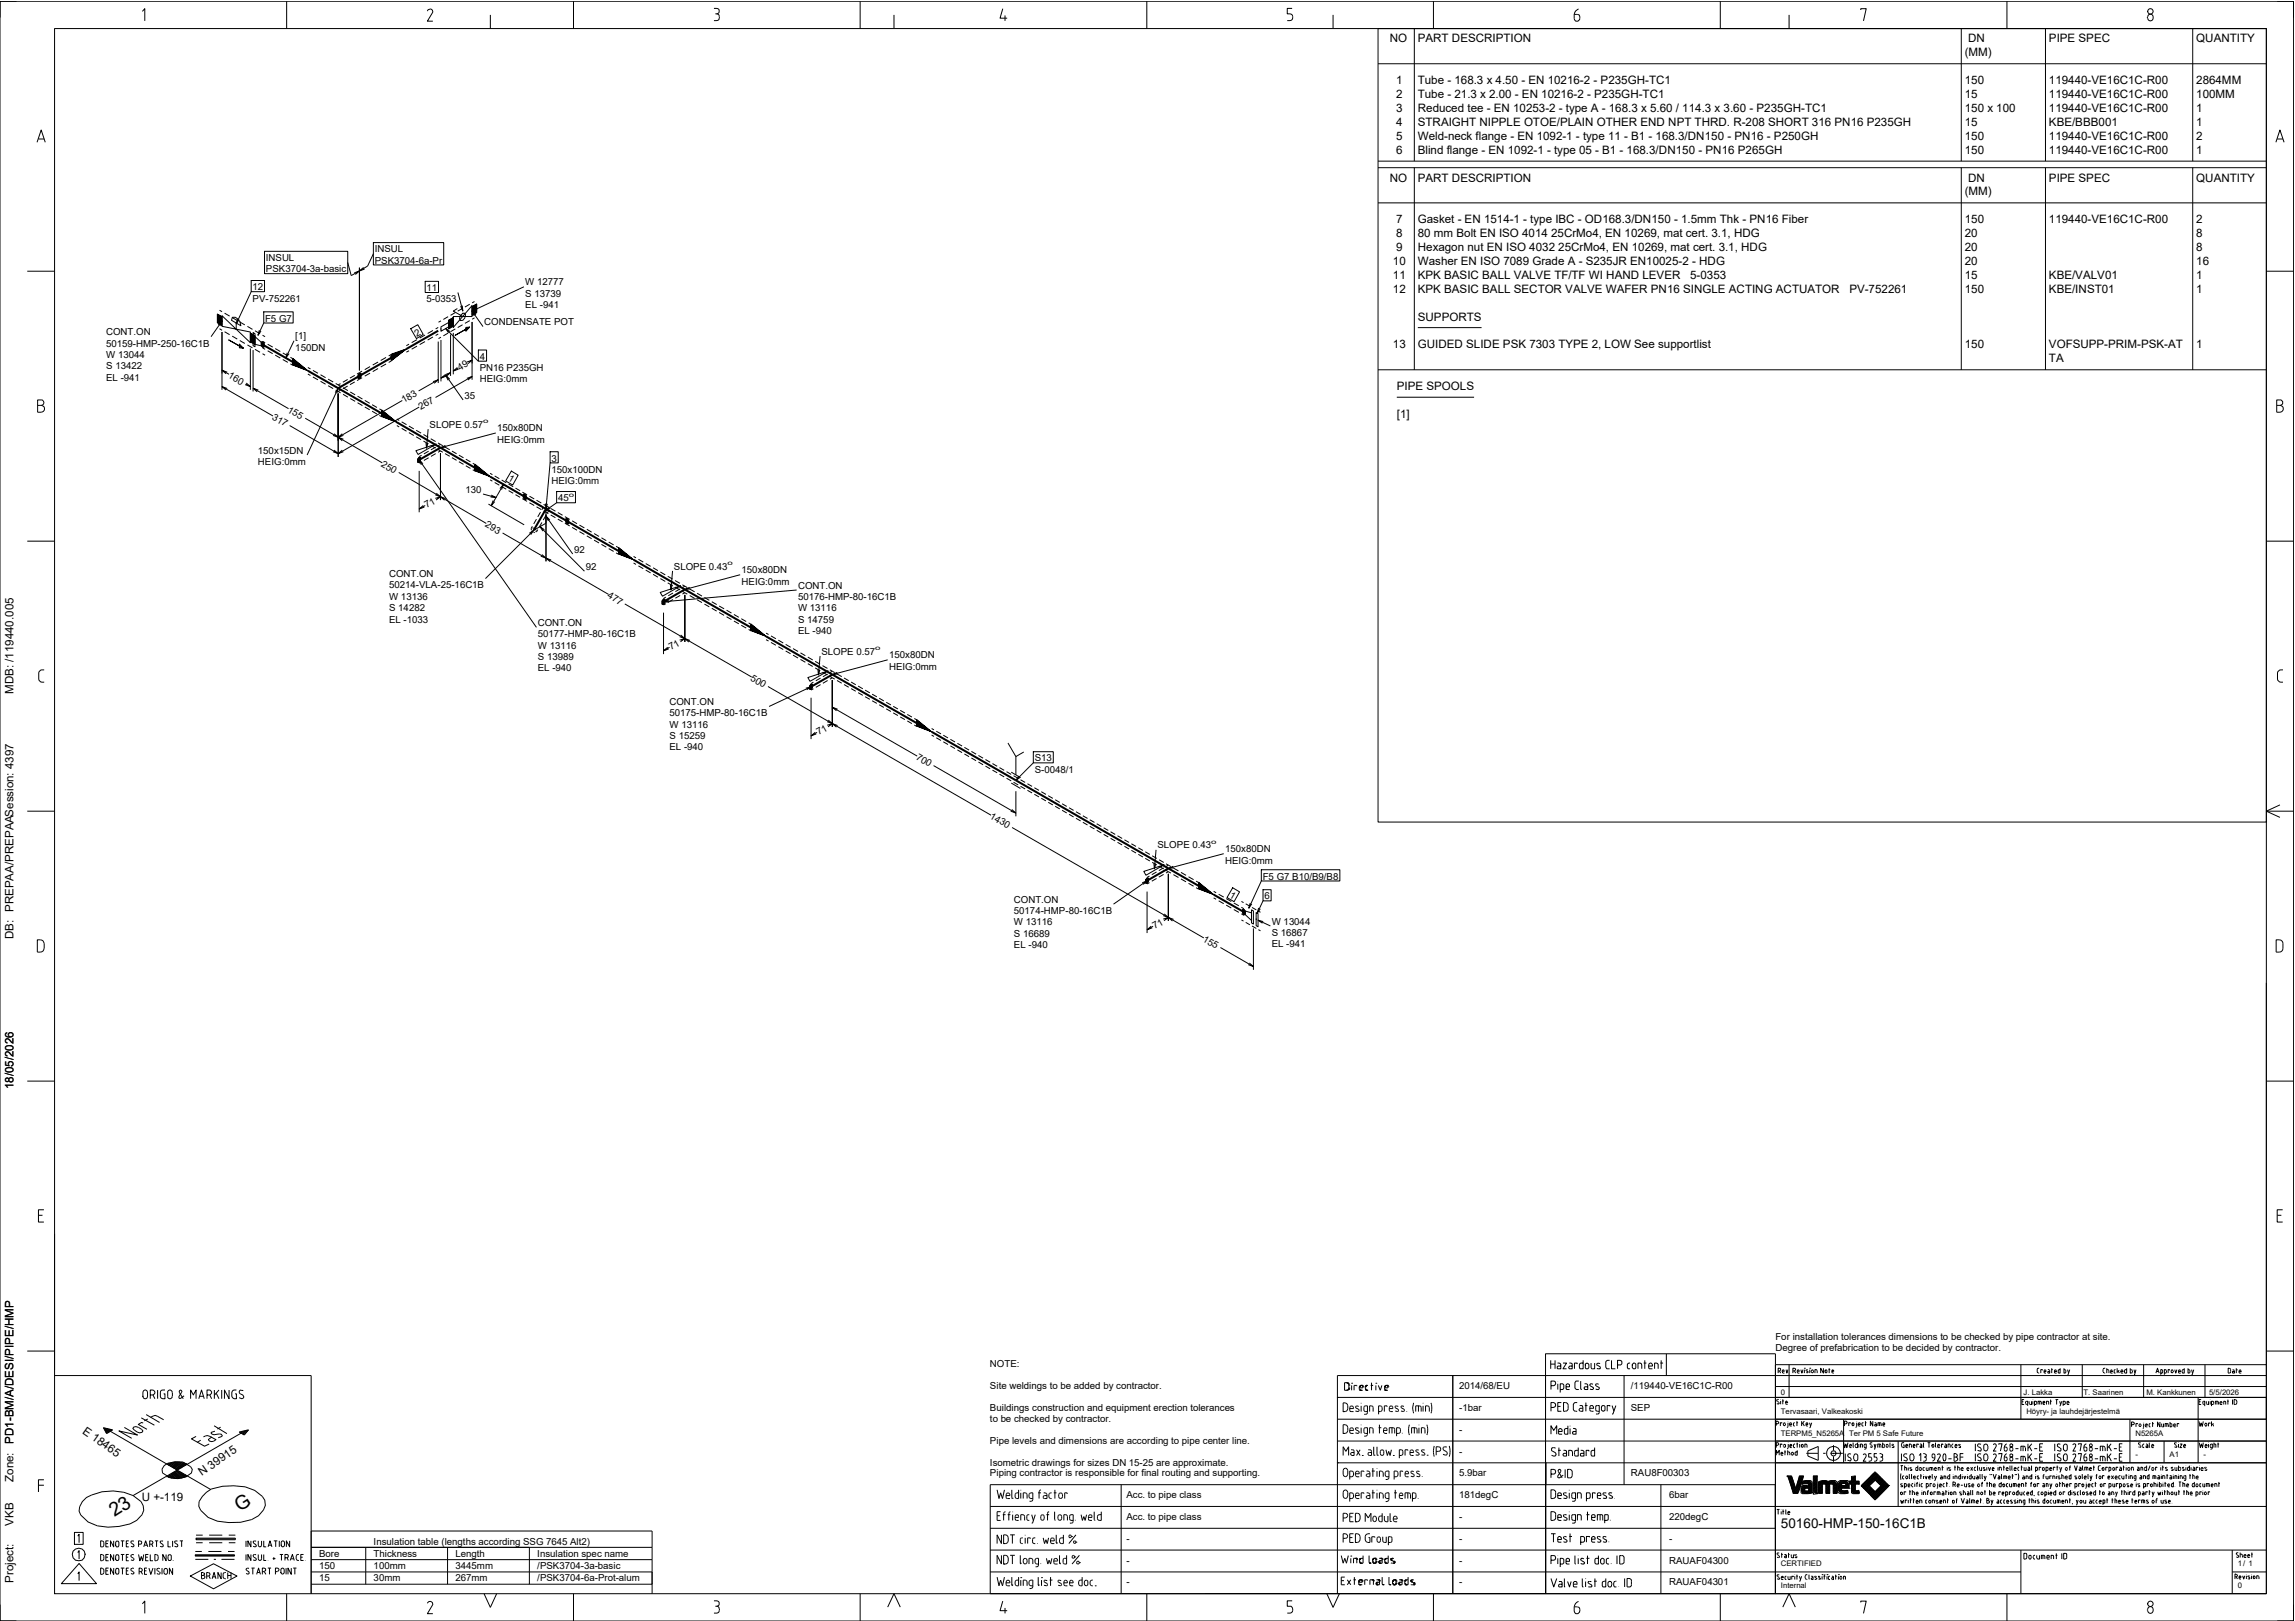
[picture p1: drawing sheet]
<svg xmlns="http://www.w3.org/2000/svg" width="841mm" height="594mm" viewBox="0 0 841 594" stroke-linecap="round" stroke-linejoin="round" font-family="sans-serif">
<defs><g id="words">
<g font-size="7.1">
<text x="42" y="556" transform="rotate(-33 42 556)">23</text>
<text x="87.9" y="554" transform="rotate(-33 87.9 554)">G</text>
</g>
<text font-size="5" x="652.6" y="560">50160-HMP-150-16C1B</text>
<g font-size="4.3">
<text x="5" y="254.2" transform="rotate(-90 5 254.2)">MDB: /119440.005</text>
<text x="5" y="344.2" transform="rotate(-90 5 344.2)">DB: PREPAA/PREPAASession: 4397</text>
<text x="5" y="399.1" transform="rotate(-90 5 399.1)">18/05/2026</text>
<text x="5" y="529" transform="rotate(-90 5 529)">PD1-BM/A/DESI/PIPE/HMP</text>
<text x="5" y="543" transform="rotate(-90 5 543)">Zone:</text>
<text x="5" y="559" transform="rotate(-90 5 559)">VKB</text>
<text x="5" y="580" transform="rotate(-90 5 580)">Project:</text>
</g>
<g font-size="4.2">
<text x="509.3" y="15.5">NO</text>
<text x="519.6" y="15.5">PART DESCRIPTION</text>
<text x="721.2" y="15.5">DN</text>
<text x="750.8" y="15.5">PIPE SPEC</text>
<text x="804.8" y="15.5">QUANTITY</text>
<text x="720" y="20.5">(MM)</text>
<text x="511.6" y="30.8">1</text>
<text x="511.6" y="35.9">2</text>
<text x="519.6" y="30.8">Tube - 168.3 x 4.50 - EN 10216-2 - P235GH-TC1</text>
<text x="519.6" y="35.9">Tube - 21.3 x 2.00 - EN 10216-2 - P235GH-TC1</text>
<text x="720" y="30.8">150</text>
<text x="720" y="35.9">15</text>
<text x="750.8" y="30.8">119440-VE16C1C-R00</text>
<text x="750.8" y="35.9">119440-VE16C1C-R00</text>
<text x="804.8" y="30.8">2864MM</text>
<text x="804.8" y="35.9">100MM</text>
<text x="511.6" y="41">3</text>
<text x="519.6" y="41">Reduced tee - EN 10253-2 - type A - 168.3 x 5.60 / 114.3 x 3.60 - P235GH-TC1</text>
<text x="720" y="41">150 x 100</text>
<text x="750.8" y="41">119440-VE16C1C-R00</text>
<text x="804.8" y="41">1</text>
<text x="511.6" y="46.1">4</text>
<text x="519.6" y="46.1">STRAIGHT NIPPLE OTOE/PLAIN OTHER END NPT THRD. R-208 SHORT 316 PN16 P235GH</text>
<text x="720" y="46.1">15</text>
<text x="750.8" y="46.1">KBE/BBB001</text>
<text x="804.8" y="46.1">1</text>
<text x="511.6" y="51.2">5</text>
<text x="519.6" y="51.2">Weld-neck flange - EN 1092-1 - type 11 - B1 - 168.3/DN150 - PN16 - P250GH</text>
<text x="720" y="51.2">150</text>
<text x="750.8" y="51.2">119440-VE16C1C-R00</text>
<text x="804.8" y="51.2">2</text>
<text x="511.6" y="56.3">6</text>
<text x="519.6" y="56.3">Blind flange - EN 1092-1 - type 05 - B1 - 168.3/DN150 - PN16 P265GH</text>
<text x="720" y="56.3">150</text>
<text x="750.8" y="56.3">119440-VE16C1C-R00</text>
<text x="804.8" y="56.3">1</text>
<text x="509.3" y="66.5">NO</text>
<text x="519.6" y="66.5">PART DESCRIPTION</text>
<text x="720" y="71.5">(MM)</text>
<text x="721.2" y="66.5">DN</text>
<text x="750.8" y="66.5">PIPE SPEC</text>
<text x="804.8" y="66.5">QUANTITY</text>
<text x="511.6" y="81.8">7</text>
<text x="519.6" y="81.8">Gasket - EN 1514-1 - type IBC - OD168.3/DN150 - 1.5mm Thk - PN16 Fiber</text>
<text x="720" y="81.8">150</text>
<text x="750.8" y="81.8">119440-VE16C1C-R00</text>
<text x="804.8" y="81.8">2</text>
<text x="511.6" y="86.9">8</text>
<text x="519.6" y="86.9">80 mm Bolt EN ISO 4014</text>
<text x="568.4" y="86.9">25CrMo4, EN 10269, mat cert. 3.1, HDG</text>
<text x="720" y="86.9">20</text>
<text x="804.8" y="86.9">8</text>
<text x="511.6" y="92">9</text>
<text x="519.6" y="92">Hexagon nut EN ISO 4032</text>
<text x="571" y="92">25CrMo4, EN 10269, mat cert. 3.1, HDG</text>
<text x="720" y="92">20</text>
<text x="804.8" y="92">8</text>
<text x="510.4" y="97.1">10</text>
<text x="519.6" y="97.1">Washer EN ISO 7089 Grade A - S235JR EN10025-2 - HDG</text>
<text x="720" y="97.1">20</text>
<text x="804.8" y="97.1">16</text>
<text x="510.4" y="102.2">11</text>
<text x="510.4" y="107.3">12</text>
<text x="519.6" y="102.2">KPK BASIC BALL VALVE TF/TF WI HAND LEVER</text>
<text x="519.6" y="107.3">KPK BASIC BALL SECTOR VALVE WAFER PN16 SINGLE ACTING ACTUATOR</text>
<text x="619.4" y="102.2">5-0353</text>
<text x="677.7" y="107.3">PV-752261</text>
<text x="720" y="102.2">15</text>
<text x="720" y="107.3">150</text>
<text x="750.8" y="102.2">KBE/VALV01</text>
<text x="750.8" y="107.3">KBE/INST01</text>
<text x="804.8" y="102.2">1</text>
<text x="804.8" y="107.3">1</text>
<text x="519.6" y="117.5">SUPPORTS</text>
<text x="510.4" y="127.7">13</text>
<text x="519.6" y="127.7">GUIDED SLIDE PSK 7303 TYPE 2, LOW See supportlist</text>
<text x="720" y="127.7">150</text>
<text x="750.8" y="127.7">VOFSUPP-PRIM-PSK-AT</text>
<text x="804.8" y="127.7">1</text>
<text x="750.8" y="132.7">TA</text>
<text x="511.9" y="143">PIPE SPOOLS</text>
<text x="511.9" y="153.2">[1]</text>
<text x="30" y="525" transform="rotate(35 30 525)">E 18465</text>
<text x="74" y="541" transform="rotate(-35 74 541)">N 39915</text>
<text x="52" y="550">U +-119</text>
</g>
<g font-size="3.5">
<text x="97.4" y="95.7">INSUL</text>
<text x="137.3" y="92.5">INSUL</text>
<text x="97.4" y="99.8">PSK3704-3a-basic</text>
<text x="137.3" y="96.6">PSK3704-6a-Pr</text>
<text x="92.5" y="106.4">12</text>
<text x="156.3" y="106.7">11</text>
<text x="192.5" y="104.6">W 12777</text>
<text x="92.5" y="110.5">PV-752261</text>
<text x="156.3" y="110.8">5-0353</text>
<text x="192.5" y="108.7">S 13739</text>
<text x="192.5" y="112.9">EL -941</text>
<text x="97.1" y="117.9">F5 G7</text>
<text x="177.5" y="119.2">CONDENSATE POT</text>
<text x="38.9" y="122.8">CONT.ON</text>
<text x="108.2" y="124.4">[1]</text>
<text x="152.8" y="123.4" transform="rotate(-30 152.8 123.4)">2</text>
<text x="38.9" y="127">50159-HMP-250-16C1B</text>
<text x="38.9" y="131.2">W 13044</text>
<text x="108.2" y="128.5">150DN</text>
<text x="175.8" y="131.8">4</text>
<text x="38.9" y="135.4">S 13422</text>
<text x="168.5" y="136" transform="rotate(-30 168.5 136)">49</text>
<text x="175.8" y="136">PN16 P235GH</text>
<text x="38.9" y="139.5">EL -941</text>
<text x="83.4" y="138.2" transform="rotate(30 83.4 138.2)">160</text>
<text x="175.8" y="140.2">HEIG:0mm</text>
<text x="148" y="147.8" transform="rotate(-30 148 147.8)">183</text>
<text x="170.2" y="146">35</text>
<text x="99.5" y="153.5" transform="rotate(30 99.5 153.5)">317</text>
<text x="105.1" y="150.8" transform="rotate(30 105.1 150.8)">155</text>
<text x="154.2" y="150.2" transform="rotate(-30 154.2 150.2)">267</text>
<text x="157.4" y="156.7">SLOPE 0.57</text>
<text x="182.2" y="158.1">150x80DN</text>
<text x="94.5" y="166.2">150x15DN</text>
<text x="182.2" y="162.3">HEIG:0mm</text>
<text x="94.5" y="170.4">HEIG:0mm</text>
<text x="139.5" y="170.7" transform="rotate(30 139.5 170.7)">250</text>
<text x="202.1" y="169.1">3</text>
<text x="202.1" y="173.3">150x100DN</text>
<text x="186" y="176" transform="rotate(30 186 176)">1</text>
<text x="202.1" y="177.4">HEIG:0mm</text>
<text x="170.6" y="180.5">130</text>
<text x="204.5" y="183.7">45</text>
<text x="156.4" y="186.3" transform="rotate(-30 156.4 186.3)">71</text>
<text x="177.6" y="192.9" transform="rotate(30 177.6 192.9)">293</text>
<text x="210.4" y="202.5">92</text>
<text x="214.7" y="208.8">92</text>
<text x="246.9" y="208.7">SLOPE 0.43</text>
<text x="142.6" y="211.5">CONT.ON</text>
<text x="142.6" y="215.6">50214-VLA-25-16C1B</text>
<text x="271.7" y="210.1">150x80DN</text>
<text x="271.7" y="214.2">HEIG:0mm</text>
<text x="292.4" y="215.7">CONT.ON</text>
<text x="142.6" y="219.8">W 13136</text>
<text x="222.3" y="218.8" transform="rotate(30 222.3 218.8)">477</text>
<text x="292.4" y="219.8">50176-HMP-80-16C1B</text>
<text x="142.6" y="224">S 14282</text>
<text x="292.4" y="224">W 13116</text>
<text x="142.6" y="228.1">EL -1033</text>
<text x="197.1" y="229.4">CONT.ON</text>
<text x="197.1" y="233.5">50177-HMP-80-16C1B</text>
<text x="292.4" y="228.2">S 14759</text>
<text x="292.4" y="232.3">EL -940</text>
<text x="197.1" y="237.7">W 13116</text>
<text x="246" y="238.3" transform="rotate(-30 246 238.3)">71</text>
<text x="301" y="239.9">SLOPE 0.57</text>
<text x="197.1" y="241.9">S 13989</text>
<text x="325.8" y="241.3">150x80DN</text>
<text x="325.8" y="245.4">HEIG:0mm</text>
<text x="197.1" y="246">EL -940</text>
<text x="274.8" y="249.2" transform="rotate(30 274.8 249.2)">500</text>
<text x="245.3" y="258.3">CONT.ON</text>
<text x="245.3" y="262.5">50175-HMP-80-16C1B</text>
<text x="245.3" y="266.7">W 13116</text>
<text x="300" y="269.5" transform="rotate(-30 300 269.5)">71</text>
<text x="245.3" y="270.8">S 15259</text>
<text x="245.3" y="275">EL -940</text>
<text x="335.5" y="278.1" transform="rotate(30 335.5 278.1)">700</text>
<text x="379.2" y="279">S13</text>
<text x="379.2" y="283.2">S-0048/1</text>
<text x="362.5" y="299.8" transform="rotate(30 362.5 299.8)">1430</text>
<text x="424.1" y="310.9">SLOPE 0.43</text>
<text x="448.9" y="312.3">150x80DN</text>
<text x="448.9" y="316.5">HEIG:0mm</text>
<text x="462.7" y="322.3">F5 G7 B10/B9/B8</text>
<text x="450.3" y="328.7" transform="rotate(30 450.3 328.7)">1</text>
<text x="463.3" y="329.6">6</text>
<text x="371.5" y="330.8">CONT.ON</text>
<text x="371.5" y="335">50174-HMP-80-16C1B</text>
<text x="371.5" y="339.1">W 13116</text>
<text x="423.2" y="340.5" transform="rotate(-30 423.2 340.5)">71</text>
<text x="466" y="338.8">W 13044</text>
<text x="371.5" y="343.3">S 16689</text>
<text x="371.5" y="347.4">EL -940</text>
<text x="440.5" y="344.8" transform="rotate(30 440.5 344.8)">155</text>
<text x="466" y="343">S 16867</text>
<text x="466" y="347.1">EL -941</text>
<text x="650.6" y="491.1">For installation tolerances dimensions to be checked by pipe contractor at site.</text>
<text x="650.6" y="495.1">Degree of prefabrication to be decided by contractor.</text>
<text x="362.8" y="501">NOTE:</text>
<text x="362.8" y="509">Site weldings to be added by contractor.</text>
<text x="534.7" y="509">2014/68/EU</text>
<text x="597.6" y="509">/119440-VE16C1C-R00</text>
<text x="362.8" y="517">Buildings construction and equipment erection tolerances</text>
<text x="362.8" y="521">to be checked by contractor.</text>
<text x="534.7" y="517">-1bar</text>
<text x="597.6" y="517">SEP</text>
<text x="534.7" y="525">-</text>
<text x="362.8" y="529">Pipe levels and dimensions are according to pipe center line.</text>
<text x="534.7" y="533">-</text>
<text x="362.8" y="537">Isometric drawings for sizes DN 15-25 are approximate.</text>
<text x="362.8" y="541">Piping contractor is responsible for final routing and supporting.</text>
<text x="534.7" y="541">5.9bar</text>
<text x="597.6" y="541">RAU8F00303</text>
<text x="412.7" y="549">Acc. to pipe class</text>
<text x="534.7" y="549">181degC</text>
<text x="611.6" y="549">6bar</text>
<text x="412.7" y="557">Acc. to pipe class</text>
<text x="534.7" y="557">-</text>
<text x="611.6" y="557">220degC</text>
<text x="136.9" y="566">Insulation table (lengths according SSG 7645 Alt2)</text>
<text x="412.7" y="565">-</text>
<text x="534.7" y="565">-</text>
<text x="611.6" y="565">-</text>
<text x="116.9" y="570.5">Bore</text>
<text x="116.9" y="575">150</text>
<text x="136.9" y="570.5">Thickness</text>
<text x="136.9" y="575">100mm</text>
<text x="166.9" y="570.5">Length</text>
<text x="166.9" y="575">3445mm</text>
<text x="196.9" y="570.5">Insulation spec name</text>
<text x="196.9" y="575">/PSK3704-3a-basic</text>
<text x="412.7" y="573">-</text>
<text x="534.7" y="573">-</text>
<text x="611.6" y="573">RAUAF04300</text>
<text x="116.9" y="579.5">15</text>
<text x="136.9" y="579.5">30mm</text>
<text x="166.9" y="579.5">267mm</text>
<text x="196.9" y="579.5">/PSK3704-6a-Prot-alum</text>
<text x="412.7" y="581">-</text>
<text x="534.7" y="581">-</text>
<text x="611.6" y="581">RAUAF04301</text>
</g>
<g font-size="2.8">
<text x="652.6" y="511">0</text>
<text x="741.6" y="511">J. Lakka</text>
<text x="763.5" y="511">T. Saarinen</text>
<text x="786.5" y="511">M. Kankkunen</text>
<text x="809.5" y="511">5/5/2026</text>
<text x="652.6" y="518">Tervasaari, Valkeakoski</text>
<text x="742.6" y="518">Höyry- ja lauhdejärjestelmä</text>
<text x="652.6" y="526">TERPM5_N5265A</text>
<text x="677.6" y="526">Ter PM 5 Safe Future</text>
<text x="782.5" y="526">N5265A</text>
<text x="782.5" y="534">-</text>
<text x="795" y="534">A1</text>
<text x="807.5" y="534">-</text>
<text x="652.6" y="574">CERTIFIED</text>
<text x="820" y="574">1/ 1</text>
<text x="652.6" y="582">Internal</text>
<text x="820" y="582">0</text>
</g>
<g font-size="2.3">
<text x="177.1" y="155">o</text>
<text x="208.4" y="182">o</text>
<text x="266.6" y="207">o</text>
<text x="320.7" y="238.2">o</text>
<text x="443.8" y="309.2">o</text>
</g>
</g></defs>
<g fill="none" stroke="#000" stroke-width=".37">
<path d="M0 .5h840.5v593.5h-840.5zM6 .5h-6v6M20 10.5h810.5v573.5h-810.5zM52.2 4.2l.9-1v4.5M105 .5v10M157.6 3.4l-.8 .3-.2 .4M157.6 3.3a.96 .96 0 0 1 .8 1.5l-1.8 3h2M179.7 5.5v5M210.2 .5v10M261.6 3.1h1a1.03 1.03 0 0 1 .9 1.2 1.03 1.03 0 0 1-1.4 .8M262.6 5.1a.82 .82 0 0 1 .9 1M263.5 6.6a.82 .82 0 0 1-.9 1h-1"/>
<path d="M263.6 6.1v.5M315.2 .5v10M327.6 5.5v5M367.5 3.2l-1 3.5h2.6M368.3 5.7v2M420.2 .5v10M473.5 3.1h-1.8v2h1a1.26 1.26 0 0 1 1 1.2 1.26 1.26 0 0 1-1 1.3h-1M488.5 5.5v5M505 10.5h325.5v290.7h-325.5zM505 10.5h325.5M518.3 10.5v48.5M525.3 .5v10"/>
<path d="M576.9 5.3v1.5a1.08 1.08 0 0 0 1.3 .9 1.08 1.08 0 0 0 .7-1.4 .84 .84 0 0 0-.9-1M576.9 5.3h1M578.4 3.3a2.45 2.45 0 0 0-1.5 2.1M630.4 .5v10M655.6 5.5v5M681.9 3.7v-.5h2l-1 4.5M718.7 10.5v48.5M735.4 .5v10M749.6 10.5v48.5M786.9 6.2v.5M787 6.2a1.1 1.1 0 0 1 1.6-.9 1.1 1.1 0 0 1 .3 1.8 .99 .99 0 0 1-1.1 .5 .99 .99 0 0 1-.8-.9M803.5 10.5v48.5"/>
<path d="M834.5 .5h6v6M505 23.4h325.5M13.6 52.1l1.5-4.5 1.5 4.5M14.1 50.9h2.1M505 59h325.5M834 52.1l1.5-4.5 1.5 4.5M834.5 50.9h2.1M505 61.5h325.5M505 74.3h325.5M518.3 61.5v74M718.7 61.5v74M749.6 61.5v74"/>
<path d="M803.5 61.5v74M10 99.4h10M96.9 92.1h30.5v8.2h-30.5zM129.8 100l1.9-.7-1.5 1.3M131.7 98.1v37.7M133.2 98l-1.5 1.3 1.9-.7M136.8 88.9h25.8v8.2h-25.8zM136.8 93l-2.1 4.5-6 3.5-1.3-4.8M830.5 99.4h10M79.7 115.1l1.6 1v3.2l-1.6-1zM79.7 115.1l1.6 1.2-1.6-.6 1.6 1.4-1.6-.6 1.6 1.4-1.6-.6 1.6 1.4-1.6-.6 1.6 1-1.6-1.4 1.6 .6-1.6-1.4 1.6 .6-1.6-1.4 1.6 .6-1.6-1.4 1.6 .8M80 119.1l1.3-1.4-.7 1.8"/>
<path d="M80.4 113.7l1 .5M81.3 115.7v3.9l10.4 2.1v3.9zM81.3 117.7l-4 5.7M82.3 114.8l1.8 1M85.1 116.4l1.8 1M86.6 118.4l1.7 1a2.92 2.92 0 0 0-3.2-3.1l-.3 1.1 1.8 1v2.3M87 116.8l-.4 1.9 1-1.6M87.9 118l1.8 1.1M90.7 119.6l1.8 1.1M92.1 102.8h4.8v4.1h-4.8zM92.1 106.9l-5.5 11.8M96.6 114.3h10.8v4.1h-10.8z"/>
<path d="M96.6 118.4l-2.1 4.5M155.8 103.1h4.9v4.1h-4.9zM160.6 120l-1 .5M161.6 119.8l3.5-2v1.6l-3.5 2zM161.6 117.6l-.9 .5M164.2 116l-1.7 1.1M164.4 117.4l1.7-1v3.2l-1.7 1zM166.1 116.4l-1.7 1.2 1.7-.6-1.7 1.4 1.7-.6-1.7 1.4 1.7-.6-1.7 1.4 1.7-.6-1.7 1 1.7-1.4-1.7 .6 1.7-1.4-1.7 .6 1.7-1.4-1.7 .6 1.7-1.4-1.7 .8M166.1 116v4l6.9-8v4zM166.9 114.5l-1.8 1.1M167.6 113.1l-1.5 .9 3.5 2M167.8 107.2l1.8 6.8"/>
<path d="M168.7 115.7l.9-.9h.7l.3 .6-.3 1.2-.7 .8-.9 .1-.3-.8zM169.4 112l.2 2-.8-1.8M169.5 113l-1.8 1M169.5 119l-1.8 1M172.1 111.5l-1.7 1M172.1 117.5l-1.7 1M173 112.4l1.7-1v3.2l-1.7 1zM173 114l4 5.7M173 118v21.2M173.9 110.5l-.9 .5M173.9 116.5l-.9 .5M174.4 115.4l-1.4-1.4 .8 1.8"/>
<path d="M174.6 112.9l-1.6 1.1 1.9-.5M174.7 111.4l-1.7 1.2 1.7-.6-1.7 1.4 1.7-.6-1.7 1.4 1.7-.6-1.7 1.4 1.7-.6-1.7 1 1.7-1.4-1.7 .6 1.7-1.4-1.7 .6 1.7-1.4-1.7 .6 1.7-1.4-1.7 .8M192 105.1l-19 8.9M80.4 120.5l1 .5M81.3 121.7v21.1M81.3 135.7l2.6 1.5M82.3 121.6l1.8 1M83.2 136.4l-1.9-.7 1.5 1.3M83.8 124.6l5.4 3-1.5-.1v-1.4l1.5 1.5zM85.1 123.2l1.8 1M87.9 124.8l1.8 1.1M90.7 126.4l1.8 1.1"/>
<path d="M91.7 122.1l1.7 1v3.2l-1.7-1zM91.7 122.1l1.7 1.2-1.7-.6 1.7 1.4-1.7-.6 1.7 1.4-1.7-.6 1.7 1.4-1.7-.6 1.7 1-1.7-1.4 1.7 .6-1.7-1.4 1.7 .6-1.7-1.4 1.7 .6-1.7-1.4 1.7 .8M91.7 127.7v15.1M92.7 121.9l.7 .4v4.8l-.7-.4zM92.7 128.3v15.2M93.4 123.4l2.8 2.5v1l-2.8-.7M93.4 121.2l1.9 1.1M93.4 128l1.9 1.1M95 121l-.5 1.9 1.1-1.6M95.7 125.4l.5-.1 .5 .7v1.2l-.5 .1-.5-.7zM96.2 122.8l.9 .6M96.2 129.6l.9 .6"/>
<path d="M96.2 125.1l1 .5M96.2 127.5l1 .5M98.1 126.1l1.8 1.1M98.1 128.5l1.8 1.1M100.9 127.7l1.8 1.1M100.9 130.1l1.8 1.1M103.6 129.3l1.9 1.1M103.6 131.7l1.9 1.1M105.2 129.3l-.5 1.9 1.2-1.6M106.4 130.9l.9 .6M106.4 133.3l.9 .6M107.3 132.7v-1.3l5.5 4.5-5.5-2.1v-2.2l5 4-5-1.9v-2l4.4 3.6-4.4-1.7v-1.7l3.9 3-3.9-1.5v-1.3l3.4 2.6-3.4-1.4v-1.1l2.8 2.1-2.8-1.2v-.7l2.4 1.7-2.4-1.2v-.4l1.8 1.2-1.8-.9 5.5 3.1"/>
<path d="M107.7 124.9l-3 6.3M112.8 134.7l1 .5M112.8 137.1l1 .5M114.7 135.7l1.8 1.1M114.7 138.1l1.8 1.1M117.5 137.3l1.8 1.1M117.5 139.7l1.8 1.1M120.2 138.9l1.9 1.1M127.4 139.1l-1.7 1M130 137.6l-1.8 .9M130 140l-1.8 1M131.7 136.8l.5 .1v1.2l-.5 .7-.5-.1v-1.2z"/>
<path d="M132.7 136l-1.9 1.1M132.7 138.4l-1.9 1.1M135.6 134.3l-1.9 1.2M135.6 136.7l-1.9 1.1M138.5 132.7l-1.9 1.1M138.5 135l-1.9 1.2M141.5 131l-2 1.1M141.5 133.4l-2 1.1M143.4 129.9l-1 .5M143.4 132.3l-1 .5M148.9 127.9l-5.5 3.3 1.8-1.1-1.8 .8v.4l2.4-1.6-2.4 1.1v.7l2.8-2-2.8 1.1v1.1l3.4-2.6-3.4 1.4v1.3l3.9-2.9-3.9 1.4v1.7l4.4-3.5-4.4 1.6v2l5-3.9-5 1.8v2.2l5.5-4.3-5.5 1.9v1.3M149.9 126.1l-1 .6"/>
<path d="M149.9 128.5l-1 .6M150.5 120.5l2.6-1.5 2 3.6-2.5 1.5zM152.8 126.8l-1.9 1.2M152.8 124.5l-1.9 1.1M155.7 122.8l-1.9 1.1M155.7 125.2l-1.9 1.1M158.6 121.1l-1.9 1.1M158.6 123.5l-1.9 1.1M158.7 139.9l1.9-.7-1.5 1.3M160.6 122.4l-1 .5M160.6 125.2v15.2M160.6 139.2l-7.2 4.1"/>
<path d="M161.6 124.6v15.2M161.6 123.6l-.9 .5M163.3 120.4l12 12M163.4 137.6l-1.8 .9M163.4 137.6l6.3 9M163.5 137.9l-1.9 .6 1.6-1.2 1.9-.7-1.5 1.3M164.2 122l-1.7 1.1M164.8 139l-1.4-1.4 .8 1.8M164.9 121.5l-1.6-1.1 1.1 1.6M165.1 122.6v15.2M165.1 136.6l-1.7 1M166.1 122v15.2"/>
<path d="M166.8 122.9l5.3-3-1.4 1.5v-1.4l1.4-.1zM166.9 120.5l-1.8 1M167.6 134.7l-1.5 1.3 1.9-.7M167.8 135l-1.7 1M171.1 132.7l1.9-.7-1.5 1.3M171.1 138.7l1.9-.7-1.5 1.3M173 132l-.8 .5M173 138l-13.4 7.7M175.3 128.3h3v4.1h-3zM505 135.5h325.5M519.6 120.1h23.3M13.8 146.6h1.3a1 1 0 0 1 1 1 1 1 0 0 1-1 .9 1.25 1.25 0 0 1 1.2 1.3 1.25 1.25 0 0 1-1.2 1.3h-1.3z"/>
<path d="M13.8 148.5h1.3M81.3 141.7l18.7 10.7M83.2 142.4l-1.9-.7 1.5 1.2M90.1 140.7l1.6 1M90.3 140.4l1.4 1.3-1.9-.7M92.7 142.3l13 7.5M94.6 142.9l-1.9-.6 1.5 1.3M111.8 153.3l28.3 16.3M120.2 141.3l1.9 1.1M122.4 158.9l1.5 1.3-1.9-.7M122.8 143.9l1.1-1.6-.5 1.9M123 140.5l.9 .6"/>
<path d="M123 142.9l.9 .6M123.9 142.3l-11.4 24.4M123.9 144.3v23.1M123.9 141.1l.9 .5M123.9 143.5l.9 .5M124.8 140.6l-.9 .5M124.8 142.9l-.9 .6M125.4 158.9l-1.5 1.3 1.9-.7M125.7 142.1l1.8 1M125.7 144.5l1.8 1M127.4 141.5l-1.7 1M128.3 143.6l1.8 1.1"/>
<path d="M128.3 146l1.8 1.1M131 145.2l1.8 1M131 147.6l1.8 1M133.7 146.7l1.8 1.1M133.7 149.1l1.8 1.1M136.4 148.3l1.7 1M136.4 150.7l1.7 1M139 149.8l.9 .5M139 152.2l.9 .5M139.9 151.5v-1.2l5.5 4.4-5.5-2.1v-2.2l5 4.1-5-2v-2l4.4 3.7-4.4-1.8v-1.7l3.9 3-3.9-1.4v-1.3l3.4 2.5-3.4-1.3v-1.1l2.8 2.1-2.8-1.2v-.7l2.4 1.7-2.4-1.3v-.4l1.8 1.2-1.8-.9 5.5 3.1M145.4 153.5l.9 .6M145.4 155.9l.9 .6"/>
<path d="M147.2 154.6l1.8 1M147.2 157l1.8 1M147.4 146.8l-23.5 13.4M149.8 156.1l1.8 1.1M149.8 158.5l1.8 1.1M152.5 157.7l1.8 1M153.6 149.2l-29.7 17-17.8-10.3M155.2 159.2l1.8 1.1M156.9 157.2l-.6 7M181.7 158.7l-20.3 5.4M511.9 145.6h28.3M834.3 146.6h1.2a1 1 0 0 1 1 1 1 1 0 0 1-1 .9 1.25 1.25 0 0 1 1.2 1.3 1.25 1.25 0 0 1-1.2 1.3h-1.2z"/>
<path d="M834.3 148.5h1.2M122.4 164.9l1.5 1.3-1.9-.7M125.4 164.9l-1.5 1.3 1.9-.7M125.8 160.9l-1.9-.7 1.5 1.3M146.1 173.1l32.1 18.7M152.4 165.2l7.4-2.5-6.6 3.8zM152.5 160.1l1.8 1M153.6 167.5l.5 .1v1.2l-.5 .7-.5-.1v-1.2zM153.6 172.5v15.2M153.6 168.5l43 61.4M154.5 166.8l-.9 .5M154.5 169.2l-.9 .5"/>
<path d="M155 169.9l-1.4-1.4 .8 1.8M155.2 161.6l1.8 1.1M156.1 162.2l.2 2 .5-1.9M157.1 165.3l-1.8 1M157.1 167.7l-1.8 1M157.8 160.8l1.8 1M157.8 163.2l1.8 1M159.7 163.8l-1.8 1M159.7 166.2l-1.8 1M160.5 162.3l.9 .5M160.5 164.7l.9 .5M161.4 166v17.2"/>
<path d="M161.4 162.8l-.9 .5M161.4 165.2l-.9 .5M161.4 162.8l.9 .5M161.4 165.2l.9 .5M163.1 163.8l1.7 1M163.1 166.2l1.7 1M163.2 163.2l-1.8 .9 2-.3M165.6 165.3l1.7 1M165.6 167.7l1.7 1M168.2 166.8l1.7 1M168.2 169.2l1.7 1M170.7 168.3l1.7 .9"/>
<path d="M170.7 170.7l1.7 .9M173.2 169.8l.9 .4M173.2 172.1l.9 .5M174.1 171.4v-1.3l5.5 4.5-5.5-2.1v-2.2l5 4-5-1.9v-2l4.4 3.6-4.4-1.7v-1.7l3.9 3-3.9-1.5v-1.3l3.4 2.6-3.4-1.4v-1.1l2.8 2.1-2.8-1.2v-.7l2.4 1.7-2.4-1.2v-.4l1.8 1.2-1.8-.9 5.5 3.1M179.6 173.4l.8 .5M179.6 175.8l.8 .5M181.3 174.4l1.7 1M181.3 176.8l1.7 1M183.2 179l1.3-1.5-.7 1.9M183.5 176.9l14.9 8.6M183.8 175.9l1.7 1M183.8 178.3l1.7 1"/>
<path d="M184.5 177.5l-4.5 7.8M186.4 177.4l1.7 1M186.4 179.8l1.7 1M187.4 172.6l2.5 1.5-2 3.6-2.6-1.5zM188.9 178.9l1.7 .9M201.6 165.5h3v4.1h-3zM201.6 169.6l-1.5 16.9v19.2M10 198.3h10M155.1 185.2l-1.5 1.3 1.9-.7M155.8 185.2l-2.2 1.3M159.5 182.6l1.9-.6-1.6 1.2M159.9 180.7l1.5 1.3-1.9-.7"/>
<path d="M161.4 182l-1.3 .7M163.3 182.7l-1.9-.7 1.5 1.3M177 181l4.8 1.3M179 184.7l13.1 7.6M180 181.4l1.8 .9-2-.2M180.7 183.4l-.7 1.9 1.3-1.5M184.2 195.3l38.8 22.5M188.9 181.3l1.7 .9M191.4 180.3l1.7 1M191.4 182.7l1.7 1M191.8 181.1l.5-.1 .5 .7v1.2l-.5 .1-.5-.7zM194 195.4l1.6-1.1-1.1 1.6"/>
<path d="M194 181.8l1.8 1M194 184.2l1.8 1M194.7 194.5l.5 .4M194.8 193.7l-.1 .6M195.1 192.9l-.5 .8M195.1 193.6h.5M195.5 195.1h.5M195.9 193.7l.5 .4M196.5 194.4l-.2 .5M196.6 190.2l-1 1.8M196.6 185.7l1.8 1M196.6 183.3l1.8 1"/>
<path d="M197.1 194.1l-.5 .8M197.9 193l16.3 16.3M198.1 187.7l-1 1.7M198.6 191.4l-1 1.8M199.1 185.9l-.5 .9M199.2 184.8l1.7 1M199.2 187.2l1.7 1M199.5 194.1l-1.6-1.1 1.1 1.6M199.9 184.5l.2 2 .5-1.9M200.1 188.8l-1 1.8M200.1 191.7l-4.5 2.6-17.7 17.7M200.1 189.1l9.8 13.9"/>
<path d="M201.1 187.1l-.5 .9M201.3 185.7l-1.4 1.4 1.8-.9M201.5 190.5l-1.4-1.4 .9 1.8M201.8 186.3l1.7 1M201.8 188.7l1.7 1M204 180.1h6.9v4.1h-6.9zM204 184.2l-4.1 2.9M204.4 187.8l1.8 1M204.4 190.2l1.8 1M207 189.3l1.8 1M207 191.7l1.8 1M207.4 190.1l.5-.1 .5 .7v1.2l-.5 .1-.5-.7z"/>
<path d="M209.7 193.3l1.7 1M209.7 190.9l1.7 1M212.3 192.4l1.8 1M212.3 194.8l1.8 1M215 194l1.8 1M215 196.4l1.8 1M217.7 195.5l1.8 1.1M217.7 197.9l1.8 1.1M220.4 197.1l1.8 1M220.4 199.5l1.8 1M223.1 198.6l1.8 1.1M830.5 198.3h10"/>
<path d="M198.6 203.2l1.5 1.3-1.9-.7M202 205.2l-1.9-.7 1.5 1.3M223.1 201l1.8 1.1M225.8 200.2l.9 .5M225.8 202.6l.9 .5M226.7 201.9v-1.3l5.5 4.5-5.5-2.1v-2.2l4.9 4-4.9-1.9v-2l4.4 3.6-4.4-1.7v-1.7l3.9 3-3.9-1.5v-1.3l3.4 2.6-3.4-1.4v-1.1l2.8 2.1-2.8-1.2v-.7l2.4 1.7-2.4-1.2v-.4l1.8 1.2-1.8-.9 5.5 3.1M232.2 206.3l.9 .5M232.2 203.9l.9 .5M234 205l1.7 1M234 207.4l1.7 1M236.6 206.5l1.8 1M236.6 208.9l1.8 1"/>
<path d="M239.3 208l1.8 1.1M239.3 210.5l1.8 1M241.9 217.1l7.5-2.4-6.6 3.8zM242 209.6l1.8 1.1M242 212l1.8 1.1M243.1 219.5l.6 .1v1.2l-.6 .7-.4-.1v-1.2zM244 218.8l-.9 .5M244.7 211.2l1.8 1M244.7 213.6l1.8 1M245 220l-1.9 .5 2 .2M245.7 214.2l.1 2 .6-1.9M246.5 209.2l-.7 7"/>
<path d="M246.6 217.3l-1.7 1M246.6 219.7l-1.7 1M247.4 212.7l1.8 1.1M247.4 215.1l1.8 1.1M249.2 215.8l-1.7 1M249.2 218.2l-1.7 1M250.1 214.3l1.7 1M250.1 216.7l.8 .5M250.9 218v17.2M250.9 214.8l-.8 .5M250.9 217.2l-.8 .5M250.9 217.2l.9 .5"/>
<path d="M252.7 215.2l-1.8 .8 2.1-.2M252.7 215.9l1.8 1M252.7 218.2l1.8 1.1M255.4 217.4l1.8 1M255.4 219.8l1.8 1M258.1 218.9l1.8 1.1M271.2 210.6l-20.3 5.4M291.9 216.2l-48.8 4.3M229 221.3l46.4 26.8M243.1 224.5v15.2M244 221.2l-.9 .5M244.7 237.2l-1.6 1.3 1.9-.7"/>
<path d="M245.4 237.2l-2.3 1.3M249.1 234.6l1.8-.6-1.5 1.2M249.4 232.7l1.5 1.3-1.8-.7M250.9 234l-1.3 .7M252.8 234.7l-1.9-.7 1.5 1.3M258.1 221.4l1.8 1M260.8 220.5l1.8 1M260.8 222.9l1.8 1M263.5 222.1l1.9 1M263.5 224.4l1.9 1.1M266.2 223.6l1.8 1.1M266.2 226l1.8 1"/>
<path d="M268.9 225.2l1.8 1M268.9 227.6l1.8 1M271.6 226.7l1.8 1M271.6 229.1l1.8 1M274.3 228.3l.9 .5M274.3 230.7l.9 .5M275.2 230v-1.3l5.5 4.5-5.5-2.1v-2.2l5 4-5-1.9v-2l4.4 3.6-4.4-1.7v-1.7l3.9 3-3.9-1.5v-1.3l3.4 2.6-3.4-1.4v-1.1l2.8 2.1-2.8-1.2v-.7l2.4 1.7-2.4-1.2v-.4l1.8 1.2-1.8-.9 5.5 3.1M280.7 232l.9 .5M280.7 234.4l.9 .5M282.5 233l1.8 1.1M282.5 235.4l1.8 1M285.2 234.6l1.8 1"/>
<path d="M285.2 237l1.8 1M287.9 236.1l1.8 1.1M287.9 238.5l1.8 1.1M290.6 237.7l1.8 1M293.3 239.2l1.8 1.1M16.2 245.5a1.56 1.56 0 0 0-1.9 .7v3.1a1.56 1.56 0 0 0 1.9 .7M281.4 251.6l81.8 47.1M290.6 240.1l1.8 1M293.3 241.6l1.8 1.1M295.3 252.2l1.9-.5-1.6 1.1M296 248.3l7.4-2.4-6.6 3.8zM296 240.8l1.8 1"/>
<path d="M296 243.2l1.8 1M297.2 250.7l.5 .1v1.2l-.5 .7-.5-.1v-1.2zM297.2 255.7v15.1M297.2 251.7l-15.4 7.2M298.1 250l-.9 .5M298.1 252.4l-.9 .5M298.7 242.4l1.8 1M298.7 244.8l1.8 1M299.7 245.4l.2 2 .5-1.9M300.5 240.4l-.6 7M300.7 248.5l-1.7 1M300.7 250.9l-1.7 1"/>
<path d="M301.4 243.9l1.8 1M301.4 246.3l1.8 1M303.3 247l-1.8 1M303.3 249.4l-1.8 1M304.1 245.4l.9 .6M304.1 247.9l.9 .5M305 249.2v17.2M305 246l-.9 .5M305 248.4l-.9 .5M305 246l.9 .5M305 248.4l.9 .5M305 259.2l31.1 17.9"/>
<path d="M306.7 247l1.8 1M306.7 249.4l1.8 1M306.8 246.4l-1.8 .8 2-.2M306.9 259.9l-1.9-.7 1.5 1.3M309.3 248.4l1.7 1M309.3 250.8l1.7 1M311.9 249.9l1.7 1M311.9 252.3l1.7 1M314.5 251.4l1.7 1M314.5 253.8l1.7 1M317 252.9l1.7 1M317 255.3l1.7 1"/>
<path d="M319.6 254.4l1.7 .9M319.6 256.8l1.7 1M322.2 255.9l1.7 1M322.2 258.3l1.7 .9M324.8 257.3l1.7 1M324.8 259.7l1.7 1M325.3 241.8l-20.3 5.4M327.3 258.8l1.7 1M836.6 245.5a1.5 1.5 0 0 0-2 1.1l.1 2.7a1.6 1.6 0 0 0 1.9 .7M298.7 268.4l-1.5 1.2 1.9-.6M299.4 268.4l-2.2 1.2M303.1 265.8l1.9-.6-1.6 1.2"/>
<path d="M303.5 263.9l1.5 1.3-1.9-.7M305 265.2l-1.3 .7M306.9 265.9l-1.9-.7 1.5 1.2M327.3 261.2l1.7 1M329.9 260.3l1.7 1M329.9 262.7l1.7 1M332.5 261.8l1.7 1M332.5 264.2l1.7 1M335 263.3l.9 .5M335 265.7l.9 .5M335.9 265v-1.3l5.5 4.5-5.5-2.1v-2.2l5 4-5-1.9v-2l4.4 3.5-4.4-1.6v-1.7l3.9 3-3.9-1.5v-1.3l3.4 2.6-3.4-1.4v-1.1l2.8 2.1-2.8-1.3v-.6l2.4 1.7-2.4-1.2v-.4l1.8 1.2-1.8-.9 5.5 3.1M341.4 267l.9 .4"/>
<path d="M341.4 269.4l.9 .5M343.1 268l1.7 .9M343.1 270.3l1.7 1M345.7 269.4l1.7 1M345.7 271.8l1.7 1M348.3 270.9l1.7 1M348.3 273.3l1.7 1M350.8 272.4l1.8 1M350.8 274.8l1.8 1M353.4 273.9l1.7 1M353.4 276.3l1.7 1M356 275.4l1.7 .9"/>
<path d="M356 277.8l1.7 1M358.6 279.2l1.7 1M358.6 276.8l1.7 1M361.1 278.3l1.7 1M363.7 279.8l1.7 1M369.4 272.3l2.9 4.9 2.9-1.6M372.3 277.2v6.7M378.7 275.5h7.3v4h-7.3zM378.7 279.5l-6.4 6.4M10 297.2h10M342.1 280.5l30.2 17.4M361.1 280.7l1.7 1"/>
<path d="M363.7 282.2l1.7 1M366.3 281.3l1.7 1M366.3 283.7l1.7 1M368.9 282.8l1.6 1M368.9 285.2l1.6 .9M370.6 286.9l3.4 2M370.6 282.9l3.4 2M370.8 296.6l1.5 1.3-1.9-.7M371.4 284.3l1.7 .9M371.4 286.7l1.7 .9M372.3 289.9v9.2M373.4 284.4l-1.1 1.5 1.6-1.1"/>
<path d="M374 285.7l1.7 1M374 288.1l1.7 1M376.5 287.2l1.7 1M376.5 289.6l1.7 1M379 291.1l1.7 .9M379 288.7l1.7 .9M381.6 292.5l1.7 1M381.6 290.1l1.7 1M384.1 291.6l1.7 1M384.1 294l1.7 1M386.7 293.1l1.7 .9M386.7 295.5l1.7 .9"/>
<path d="M389.2 294.5l1.7 1M389.2 296.9l1.7 1M391.7 296l1.7 1M391.7 298.4l1.7 1M394.3 297.5l1.7 .9M394.3 299.9l1.7 .9M396.8 298.9l1.7 1M830.5 297.2h10M830.5 297.2l5 2.3M835.5 294.9l-5 2.3M370.9 303.2l57.2 33M396.8 301.3l1.7 1"/>
<path d="M399.3 300.4l1.8 1M399.3 302.8l1.8 1M401.9 301.9l1.7 .9M401.9 304.3l1.7 .9M404.4 303.3l1.7 1M404.4 305.7l1.7 1M407 304.8l1.7 1M407 307.2l1.7 1M409.5 306.3l1.7 .9M409.5 308.7l1.7 .9M412.1 310.1l1.6 1M412.1 307.7l1.6 1"/>
<path d="M414.6 309.2l1.7 1M414.6 311.6l1.7 1M417.1 310.7l1.7 .9M417.1 313.1l1.7 1M419.1 319.3l7.4-2.4-6.6 3.8zM419.7 312.1l1.7 1M419.7 314.5l1.7 1M422.2 313.6l1.7 1M422.2 316l1.7 1M422.8 316.4l.2 2 .5-1.9M423.6 311.4l-.6 7M423.8 319.5l-1.7 1"/>
<path d="M424.8 315.1l1.7 .9M424.8 317.5l1.7 .9M426.4 318l-1.7 1M427.3 316.5l.8 .5M427.3 318.9l.8 .5M428.1 317l-.8 .5M428.1 319.4l-.8 .5M428.1 317l1 .6M428.1 319.4l1 .5M429.9 317.4l-1.8 .8 2-.2M430 318.1l1.8 1M432.8 319.7l1.8 1.1"/>
<path d="M448.4 312.8l-20.3 5.4M462.2 318.7h28.8v4.1h-28.8zM418.5 323.5l1.8-.8-1.4 1.4M420.3 321.7l.5 .1v1.2l-.5 .7-.5-.1v-1.2zM420.3 326.7v15.2M420.3 322.7l-12.2 8.6M421.2 321l-.9 .5M421.2 323.4l-.9 .5M421.8 339.4l-1.5 1.3 1.9-.7M422.6 339.4l-2.3 1.3M423.8 321.9l-1.7 1M426.2 336.8l1.9-.6-1.6 1.2"/>
<path d="M426.4 320.4l-1.7 1M426.6 334.9l1.5 1.3-1.9-.7M428.1 320.2v17.2M428.1 336.2l-1.3 .7M428.1 336.2l13 7.5M430 320.5l1.8 1M430 336.9l-1.9-.7 1.5 1.3M432.8 322.1l1.8 1M435.5 321.3l1.9 1M435.5 323.7l1.9 1M438.3 322.9l.9 .5M438.3 325.3l.9 .5"/>
<path d="M439.2 324.6v-1.3l5.5 4.5-5.5-2.1v-2.2l5 4-5-1.9v-2l4.4 3.6-4.4-1.7v-1.7l3.9 3-3.9-1.5v-1.3l3.4 2.6-3.4-1.4v-1.1l2.8 2.1-2.8-1.2v-.7l2.4 1.7-2.4-1.2v-.4l1.8 1.2-1.8-.9 5.5 3.1M444.7 326.6l1 .5M444.7 329l1 .5M446.6 327.7l1.8 1M446.6 330.1l1.8 1M449.4 329.3l1.8 1M449.4 331.7l1.8 1M451.7 325.3l2.5 1.5-2 3.6-2.6-1.5zM452.1 330.9l1.9 1M452.1 333.3l1.9 1M454.9 332.5l.9 .5M454.9 334.9l.9 .5"/>
<path d="M454.9 330.3l.8 .5M454.9 337.1l.8 .4M455.3 333.3l.5-.1 .5 .7v1.2l-.5 .1-.5-.7zM456.5 331.2l1.5 .9M456.5 338l1.5 .9M458.1 330.9l-.5 1.9 1.1-1.6M458.6 333.4l.7 .4v4.8l-.7-.4zM458.6 334.5l-2.8-.8v1l2.8 2.6M458.8 332.5l1.6 .9M458.8 339.3l1.6 .9M460.3 334.4l.7 .4v4.8l-.7-.4zM461 337.2l4.5 2.1"/>
<path d="M461.1 333.9l.8 .4M461.2 332.7l-.5 1.9 1.1-1.6M462.2 322.8l-4.6 10M462.8 326h3v4.1h-3zM462.8 330.1l-2.1 4.5M462.9 337.7l-1.9-.5 1.6 1.1M13.7 344.4h1.1a1.4 1.4 0 0 1 1.4 1.3v1.8a1.4 1.4 0 0 1-1.4 1.4h-1.1zM447.2 347.2l12.1 7M457.8 352.9l1.5 1.3-1.9-.7M459.3 340.2v15.2M461.1 340.7l.8 .4M834.1 344.4h1.1a1.36 1.36 0 0 1 1.4 1.3v1.8a1.36 1.36 0 0 1-1.4 1.4h-1.1z"/>
<path d="M830.5 360.2v139.9M10 396.2h10M830.5 396.2h10M14.1 445.3h1.5M16.1 443.3h-2v4.5h2M20 452.1v50M834.5 445.3h1.5M836.5 443.3h-2v4.5h2M10 495.1h10M568.3 498.5v3.1M568.3 499.9h1.5M569.8 498.5v3.1"/>
<path d="M570.7 499.5l.9 .1 .4 .4v1.6h-.8a.5 .5 0 0 1-.6-.5 .5 .5 0 0 1 .6-.5h.8M572.7 499.5h1.4l-1.4 2.1h1.4M575.1 499.5l.9 .1 .1 .3v1.7h-.9a.51 .51 0 0 1-.3-.6 .51 .51 0 0 1 .4-.4h.8M578 499.9v-.4h-1v2.1M580.1 498.5v3.1h-1.1l-.2-.6 .1-1.3 1.2-.2M580.9 499.9l.1-.1a.71 .71 0 0 1 .8-.2 .71 .71 0 0 1 .4 .6v.9l-.4 .5a.63 .63 0 0 1-.6-.1 .63 .63 0 0 1-.3-.6zM583 499.5v1.7l.4 .4h1v-2.1M586.4 499.7a.67 .67 0 0 0-.8-.2 .67 .67 0 0 0-.5 .7l1.3 .7a.55 .55 0 0 1-.1 .7 .55 .55 0 0 1-.8 0l-.4-.1M589.8 498.5h-.8l-.6 .6 .1 2.1 .3 .4h1M590.5 498.5v3.1h1.4M597.3 499.5l-.7 .1-.3 .4v1.2l.3 .4h.7M598.3 499.8a.6 .6 0 0 1 .8-.3 .6 .6 0 0 1 .3 .7v.7a.66 .66 0 0 1-.6 .7 .66 .66 0 0 1-.7-.7z"/>
<path d="M602.3 499.5h1M602.7 498.5v3.1M608.4 499.5h1M608.7 498.5v3.1M610.6 496.1v8M830.5 495.1h10M20 504.1h94v79.9M51.8 519.6l4.8 2.6M52.7 509.6a.83 .83 0 0 1 .9-.2 .83 .83 0 0 1 .5 .9v1.4a.85 .85 0 0 1-.9 .9 .85 .85 0 0 1-.8-.9v-1.4zM53.6 518.4l4.9 2.9M54.2 520l-1.3 .7M55.1 511.2h.8a.91 .91 0 0 0 .9-.9 .91 .91 0 0 0-.9-.9h-.8v3.2"/>
<path d="M55.2 519.4l1.7-.7 3.1 1.6M56.1 511.2l.7 1.4M57.8 509.4v3.2M60.5 509.4l-1.3 .1a2.39 2.39 0 0 0 0 2.9l1.3 .2v-1.8h-.5M63.1 510.3a.82 .82 0 0 0-.8-1 .82 .82 0 0 0-.8 1v1.4a.82 .82 0 0 0 .8 .9 .82 .82 0 0 0 .8-.9M63.2 510.3v1.4M65.7 510.2l1.5 2.4M65.8 510.2l-.1-.3 .5-.5 .5 .5-1.1 1.9 .1 .6h.6l1.2-.9M69.8 512.6v-3.2l1 1.8 1-1.8v3.2M72.9 512.6l1-3.2 1 3.2M73.2 511.7h1.3M75.9 511.2l1.2-.1a.91 .91 0 0 0 .5-1 .91 .91 0 0 0-.8-.7h-.9v3.2"/>
<path d="M76.9 511.2l.6 1.4M78.6 509.4v3.2M79.2 510.6l1 2M80.2 509.4l-1.6 1.9M81.2 509.4v3.2M83.9 509.4v3.2l-1.7-3.2v3.2M86.6 509.4l-1.1 .1-.6 .8 .2 1.8 .7 .5h.8v-1.8h-.5M88.4 509.4a.75 .75 0 0 0-.7 .5 .75 .75 0 0 0 .3 .9l.9 .4 .5 .7-.1 .3a1.01 1.01 0 0 1-1.7 0M88.4 509.5l.8 .1M490.1 512.1h.1M490.1 512.1h340.4M492.2 517.3h.1"/>
<path d="M492.2 514.1l1.4 .3 .3 .7-.3 1.9-.6 .3h-.8zM493.4 509.5h.1M493.4 506.7h.1M493.4 506.7h-.7v2.8h.7M493.4 506.7l.3 .1M493.7 506.8h.1M493.7 506.8l.2 .1M493.8 509.4h.1M493.8 509.4l-.4 .1M493.9 506.9h.1M493.9 506.9l.3 .3M494.1 509.2h.1"/>
<path d="M494.1 509.2l-.3 .2M494.2 508.9h.1M494.2 507.2h.1M494.2 508.9l-.1 .3M494.2 507.2l.1 .4M494.3 508.7h.1M494.3 507.6h.1M494.3 508.7l-.1 .2M494.3 507.6v1.1M494.6 516.2h1.4l-.2-.8-.5-.2-.5 .2-.2 1.4 .1 .4 1.3 .1M495.3 506.9h.1M495.3 507.7v1.8"/>
<path d="M497.2 508v-.3h-1v1.8M497.9 515.4l-.7-.2-.5 .5 1.1 .7 .2 .7-.3 .2-1-.2M498.1 508.3h.1M498.1 508.3l.1 1M498.2 509.3h.1M498.2 508.1h.1M498.2 509.3l.2 .2M498.2 508.1l-.1 .2M498.4 509.5h.1M498.4 507.8h.1M498.4 509.5h1M498.4 507.8l-.2 .3"/>
<path d="M498.6 509.5h.1M498.6 507.7h.1M498.6 507.7h.4M498.6 507.7l-.2 .1M498.8 507.7h.1M498.8 514.1v.2M498.8 515.2v2.1M499 507.7h.1M499 507.7l.3 .2M499.3 507.9h.1M499.3 507.9l.1 .3M499.4 508.2h.1"/>
<path d="M499.4 508.2v.4h-1.3M500.3 508.2h.1M500.3 508.2l.1 .9M500.4 509.3h.1M500.4 509.1h.1M500.4 508h.1M500.4 509.3l.3 .2M500.4 509.1v.2M500.4 508l-.1 .2M500.6 507.7h.1M500.6 507.7h.7M500.6 507.7l-.2 .3"/>
<path d="M500.7 509.5h.1M500.7 509.5h.6M500.9 509.5h.1M501.1 517.3l-1.2-.2-.1-1.3 .5-.6h.8v2.5l-.2 .5-1 .1M501.9 517.3v-2.1l1.2 .2 .1 1.9M502.3 507.7h.9M502.6 506.7v2.8M504.2 506.9h.1M504.2 507.7v1.8M505.1 507.7l.7 1.8 .6-1.8M505.2 517.3h.7l.6-.6v-.9l-.6-.6h-.7v3.1M507.4 509.3h.1"/>
<path d="M507.4 508.3h.1M507.4 508.1h.1M507.4 509.3l.2 .2M507.4 508.1v1.2M507.6 509.5h.1M507.6 507.8h.1M507.6 509.5h1M507.6 507.8l-.2 .3M507.8 509.5h.1M507.8 507.7h.1M507.8 507.7h.5M507.8 507.7l-.2 .1"/>
<path d="M508.1 507.7h.1M508.3 507.7h.1M508.3 515.5v-.3h-1v2.1M508.3 507.7l.2 .2M508.5 507.9h.1M508.5 507.9l.1 .3M508.6 508.2h.1M508.6 508.2v.4h-1.2M509.1 516.2h1.3l-.1-.8-.5-.2-.5 .2-.2 1.4 .2 .4 1.1 .1M512.4 515.4l-.7-.2-.4 .1-.1 .4 1.1 .7 .2 .7-.3 .2-.9-.2M514.5 515.4l-.7-.2-.4 .5 1.1 .7 .1 .7-.3 .2-.9-.2M515.5 517.1v.2"/>
<path d="M518 514.1l-.3 1.5 .3 2.3M518.8 517.3v-2.1l1.9 .2 .1 1.9M519.8 515.2v2.1M521.5 514.1v.2M521.5 515.2v2.1M522.4 517.3v-2.1l1.2 .2 .2 1.9M524.4 514.1l.3 1.5-.3 2.3M532.4 504.1v79.9M566.4 504.1v79.9v-87.9h84.2v87.9h-287.7v-40h287.7M568.4 507.8h.9a.85 .85 0 0 0 .8-.9 .85 .85 0 0 0-.8-.8h-.9v3.1M568.4 515.8h.9a.9 .9 0 0 0 .8-.9 .9 .9 0 0 0-.8-.9h-.9v3.2M570.8 506.1v.1"/>
<path d="M570.8 507.1v2.1M570.8 515.4h1.1M571.7 509.2h.9l.5-.5v-1.1l-.5-.5h-.9v3.2M572.2 514h-1.4v3.2h1.4M573.6 517.1a.88 .88 0 0 0 1-.9l-.2-1.8-.5-.4h-.9v3.2h.6M573.9 508.2h1.2a.76 .76 0 0 0 0-.8 .76 .76 0 0 0-.8-.3l-.4 .6 .1 1.4 1.1 .1M577.3 517.2h.7M578 514h-.9l-.6 .6v1.9l.5 .6h.3M578.6 506.1h-1.1l-.4 .6 .1 2.1 .6 .4h.8M578.9 515.1h.9l.2 .6v1.5h-.9M579.2 506.1v2.9l.5 .2M580 516.1h-1a.51 .51 0 0 0-.3 .5 .51 .51 0 0 0 .4 .5"/>
<path d="M580.7 507.1h.6l.5 .5v1.6l-1-.1a.5 .5 0 0 1-.2-.5 .5 .5 0 0 1 .3-.4h.9M580.8 515.1h.9M581.1 514v3.2M582.6 515.8v.8M582.6 516.6l.2 .5h.3M582.6 515.8a.69 .69 0 0 1 .9-.7 .69 .69 0 0 1 .4 1h-1.3M583.1 517.2h.8M583.7 507.3a.68 .68 0 0 0-.7-.3 .68 .68 0 0 0-.4 .6l1.2 .8 .1 .4a.73 .73 0 0 1-.5 .5 .73 .73 0 0 1-.8-.3M585.8 507.3a.62 .62 0 0 0-.7-.2 .62 .62 0 0 0-.4 .6l1.2 .7a.68 .68 0 0 1-.3 .8 .68 .68 0 0 1-.9-.2M586 517.2l-1.2-.2v-1.8l1.2-.1v2.7l-.4 .4h-.8M586.9 515.3l.4-.2a.61 .61 0 0 1 .9 .7v.7a.66 .66 0 0 1-.7 .7 .66 .66 0 0 1-.7-.7zM589.9 515.4v-.3h-1v2.1"/>
<path d="M590.7 515.1l.7 2.1M592.1 515.1l-1 3.1h-.4M592.7 500.2h.8a.85 .85 0 0 0 .8-.9 .85 .85 0 0 0-.8-.8h-.8v3.1M595.1 504.1v39.9M600.2 501.6v-2.1l1.2 .2 .2 1.9M604.1 500.6h1.4a.74 .74 0 0 0-.4-1.1 .74 .74 0 0 0-1 .7l.1 1.2 1.3 .2M606.3 501.6v-2.1l1 .1 .3 .4v1.6M650.6 500.1h179.9v12M650.6 512.1v16M650.6 508.1h179.9M651.3 513.6l.5 .2M651.4 512.9l-.3 .2 .2 .4"/>
<path d="M651.4 512.8l.4 .1M651.6 502.4h.5l.4 .8M651.8 513.9v.6l-.7-.1M652.1 502.3l.3-.1v-.7l-.8-.1v1.8M652.5 512.8v.1M652.5 513.4v1.2M653.1 513.4h.6M653.2 502.8l.2 .3M653.3 512.8v1.8M653.4 503.2h.5M653.8 502.4l-.1-.3h-.5l-.1 .7M653.9 502.4l-.8 .1"/>
<path d="M654.4 514.3l.2 .3h.5M654.5 501.9l.3 1.3 .4-1.3M655 513.8l-.4-.4-.3 .9M655.1 513.8v.2h-.8M655.6 500.1v12M657 502.4h.5M657.5 502.3l.5-.6-1-.3v1.8M657.6 502.4l.4 .8M658.8 503.2h.6M659.3 502.4l-.3-.4a.71 .71 0 0 0-.3 1.1h.1M659.4 502.4l-.8 .1M659.9 501.9l.4 1.3 .4-1.3"/>
<path d="M661.2 501.4h.1M661.2 501.9v1.3M661.9 503l.5 .1M662.5 502.1l-.4-.2-.3 .3 .7 .4-.2 .5M663.2 501.4h.1M663.2 501.9v1.3M663.7 502.4v.4M663.8 502.4l.4-.4 .3 .4M663.8 502.8l.4 .3 .3-.3M664.6 502.4v.4M665.8 502.3l-.2-.4h-.5v1.3M665.9 502.3v.9"/>
<path d="M668.2 501.4v1.8l-1-1.8v1.8M668.9 502.1h.5l.1 .3-.3 .7-.4-.3zM670.1 501.9h.6M670.3 501.4v1.8M671.3 502.5l.7-.1-.6-.3-.1 .7 .3 .3M671.6 503.2h.4M740.6 500.1v19.9M740.9 513.7h.6M741.7 512.9h-.8v1.8h.8M742.2 513.8v.5M742.4 513.8l.6-.3v1.7M742.4 514.3l.3 .4h.3"/>
<path d="M743.6 513.5v.8M744.5 513.5v1.2h-.6l-.3-.4M744.9 512.9v.1M744.9 513.5v1.2M746.3 513.8l-.8-.3v1.7M746.3 514.3l-.4 .4h-.4M746.4 513.8v.5M746.9 503.2h.4M747.3 501.4l-.7 .1-.1 .3v.9l.4 .4M747.4 513.5v1.2M747.9 513.8l-.3-.3h-.8v1.2M748 513.8v.9"/>
<path d="M748.4 502.2v-.3h-.6v1.3M748.6 514.1h.7l-.1-.5h-.5l-.1 .8 .7 .3M749.1 502.6h.6l-.1-.5h-.4l-.1 .8 .6 .3M749.9 514.7v-1.2l.7 .1 .1 1.1M750.4 501.9l.7 .4M751.1 502.3v.9l-.7-.1v-.5h.7M751.2 513.5h.6M751.4 512.9v1.8M751.7 501.9h.5M751.8 501.4v1.8M753.2 512.9h1M753.5 502.4l-.1-.3h-.4l-.2 .8 .8 .3"/>
<path d="M753.6 502.4v.2h-.8M753.6 512.9v1.8M754.7 513.5l.4 1.2M754.9 501.4v1.8l-.7-.1v-1l.7-.2M755.5 513.5l-.8 1.7M756 514.7h.5l.3-.4-.3-.8h-.5v1.7M756.3 501.4v1.8h.4l.3-.9-.3-.4h-.4M757.6 501.9l.4 1.3M758.1 513.8l-.6-.2-.1 .8 .3 .3h.5M758.2 513.8v.3h-.8M758.4 501.9l-.8 1.9M763 500.1v12"/>
<path d="M770.6 501.8v.9M770.7 502.7l.4 .4M771.1 503.2h.3M771.4 501.4l-.6 .1-.1 .3M772 501.9h.4l.3 .4M772 501.4v1.8M772.8 502.3v.9M774 502.4l-.1-.3h-.4l-.1 1 .7 .1M774.1 502.4v.2h-.7M775.2 501.9l-.5 .2v1l.5 .1M775.8 501.4v1.8M776.2 502.4l.4 .8"/>
<path d="M776.6 502.2l-.8 .4M777.1 502.4v.5M777.2 502.9l.2 .3h.6M777.2 502.4l.3-.4 .4 .4M778 502.4v.2h-.9M779.3 501.4v1.8h-.5l-.3-.9 .3-.4h.5M780.6 501.4v1.8l.7-.1v-.3M780.6 501.9h.4l.3 .4M781.4 502.3v.5M782 501.9l.3 1.3M782.7 501.9l-.5 1.9h-.2M785.5 500.1v12"/>
<path d="M790 503.2l.6-1.8 .6 1.8M790.2 502.6h.8M791.8 503.2h.4l.3-.4-.3-.9h-.4v1.9M793.8 502.3l-.3-.4h-.4v1.9M793.8 502.8v.3l-.7 .1M793.9 502.3v.5M795 502.2v-.3h-.5v1.3M796.3 502.4l-.3-.4-.4 .4 .1 .6 .3 .1 .3-.3M796.4 502.4v.4M796.9 501.9l.4 1.3 .4-1.3M799 502.4l-.3-.4-.3 .1-.1 .8 .2 .3h.6M799.1 502.4v.2h-.8"/>
<path d="M799.6 502.3v.5M800.4 501.4v1.8h-.5l-.2-.4M800.4 501.9h-.5l-.2 .4M801.8 501.4v1.8h.4l.3-.9-.3-.4h-.4M803.1 501.9l.3 1.3M803.9 501.9l-.6 1.9h-.2M805.5 512.1v23.9M805.8 513.7h.6M806.6 512.9h-.8v1.8h.8M807.9 514.7h-.4l-.3-.4 .3-.8h.4v1.8M808 500.1v12M808.5 513.5v.8"/>
<path d="M809.3 513.5v1.2h-.4l-.3-.4M809.9 512.9v.1M809.9 513.5v1.2M811.1 513.8l-.2-.3h-.5v1.8M811.1 514.3l-.2 .4h-.5M811.2 513.8v.5M812.4 513.5v1.2M812.9 513.8l-.3-.3h-.8v1.2M813 513.8v.9M814.2 513.9l-.5-.2-.2 .7 .8 .3M814.3 513.9v.2h-.8M814.9 514.7v-1.2l.6 .1 .1 1.1"/>
<path d="M816.2 513.5h.5M816.4 512.9v1.8M816.5 501.4l.8 .2 .1 .3v1l-.5 .3h-.4zM818.1 502l.6 .1v.3M818.1 512.9v1.8M818.7 512.9l.8 .2a1.16 1.16 0 0 1-.1 1.5l-.7 .1zM818.8 502.4v.8l-.7-.1v-.5h.7M819.4 502h.6M819.5 501.4v1.8M821.2 502.4l-.1-.3h-.4l-.2 .8 .8 .3M821.3 502.4v.2h-.8M830.5 512.1v7.9h-179.9"/>
<path d="M830.5 512.1v71.9h-179.9v-48M830.5 504.1h-340.4v79.9M37.9 523.2l3.4 .8-2.2 1.3zM38.2 523.2l-.1 .1M38.4 523.3l-.3 .4M38.7 523.3l-.5 .5M38.9 523.3l-.5 .7M39.1 523.5l-.7 .7M39.4 523.5l-.9 .8M39.5 523.5l-.8 .9M39.8 523.7l-1.1 1M39.9 523.7l-1.1 1.2"/>
<path d="M40.2 523.7l-1.3 1.4M40.4 524.4l36.8 21.4M40.5 523.8l-1.6 1.4M40.6 523.8l-1.2 1.3M40.9 523.8l-.8 1M41.1 524l-.5 .3M45.6 523.1l4.8 2.8-6.8-1.6 4.7 2.8M49 523a3.1 3.1 0 0 1 3.4 1.3l-.3 .6a3.1 3.1 0 0 1-3.4-1.4zM52.5 521.5l-.6-.2-1.2 .7 3.2 1.8M60.2 537.1l1.2-.9 2.9-.5 2.7 .1 2.8 1.6 .7 1-.3 1.3a7.7 7.7 0 0 1-10.6 0l-.2-1.4zM61.3 536.3l-.2 .1M61.8 536.2l-.5 .5"/>
<path d="M62.1 536l-.7 .8M62.6 536l-.9 1M62.8 539.8l2.2 2M63 536l-1.2 1M63.1 539.8l2.1 2M63.3 535.8l-1.3 1.3M63.3 539.7l2.2 2.1M63.4 539.5l2.3 2.3M63.5 539.4l2.4 2.3M63.7 535.8l-1.6 1.3M63.8 539.3l2.4 2.4M64 535.7l-1.6 1.6"/>
<path d="M64 539.3l2.5 2.4M64.1 539.2l2.7 2.5M64.3 535.7l-1.7 1.6M64.4 539.1l2.5 2.4M64.5 535.7l-1.8 1.7M64.5 538.9l2.7 2.6M64.7 538.9l2.8 2.5M64.8 535.7l-1.8 1.9M65 538.9l2.6 2.5M65 535.7l-1.9 2.1M65.4 535.7l-2.1 2.1M65.7 535.7l-2.3 2.3"/>
<path d="M65.7 539.2l2.1 2.1M65.9 535.7l-2.2 2.4M66.2 535.8l-2.4 2.3M66.4 539.5l1.7 1.8M66.5 535.8l-2.5 2.3M66.8 535.8l-2.5 2.5M66.9 535.8l-2.5 2.6M67.2 536l-2.7 2.6M67.5 536l-2.7 2.6M67.6 536l-2.6 2.6M67.8 536l-2.1 2.3M68.1 536.2l-1.7 1.8"/>
<path d="M68.4 536.2l-1.4 1.2M68.5 536.3l-.7 .8M68.6 536.4l-.1 .3M71.8 526.4l-1.6 .9 4.8 2.6 1.7-.7M73.5 527.7l-1.2 .8M74.5 526.5l1.6-.4 3 1.4-.9 .7-1.4-.1-.5-.6 1.4-1M78.4 522.5l4.7 2.8M78.8 524.4l-1.4 .5-.1 .3 1.1 .6 2.6-.3 .5 .6-.2 .3-1.3 .5M80.9 523l-1.2 .7M87.6 524.8l3.5-.8-1.6 1.9zM87.8 524.8v.1M88.4 525.2l-39.6 22.8"/>
<path d="M88.4 524.7l-.2 .4M88.9 524.4l-.6 .8M89.5 524.3l-1 1M89.9 524.2l-1.1 1.2M90.5 524.1l-1.6 1.4M91.1 524l-1.8 1.8M490.1 536h.1M490.1 520h340.4M490.1 528.1h340.4M490.1 536h340.4M492.2 525.3h.1M492.2 522.1l1.4 .3 .3 .7-.3 1.9-.6 .3h-.8z"/>
<path d="M492.2 533.4v-3.2l1 1.6 1-1.6v3.2M492.4 538.2l.7-.2 .5 .2 .3 .7v1.4l-.8 .9-.7-.4-.2-.5zM494.6 524.2h1.4l-.2-.9h-1l-.2 1.5 .5 .5h.9M495.1 531.3l1 .1 .1 2-1.1-.3-.2-.3 .2-.4 1.1-.1M497.1 531.3l1.3 2.1M497.9 523.3l-1.1-.1-.1 .5 1.1 .6 .2 .8-.3 .2-1-.2M498.4 531.3l-1.3 2.1M498.8 522.1v.1M498.8 523.2v2.1M499.2 533.4h.1M499.8 539.3v-.2h-1v2.1M500.8 539.1l1 .1 .2 2-1.2-.3-.2-.3 .2-.3 1.2-.2"/>
<path d="M501.1 525.3l-1.2-.2v-1.8l1.2-.1v2.5l-.2 .4-1 .2M501.4 531.3l1 .1 .2 2-1.2-.3v-.7l1.2-.1M501.9 525.3v-2.1l1.2 .1 .1 2M502.7 539.1h1.1M503.1 538v3.2M503.4 530.2l.1 3M503.5 533.2h.1M504.6 530.2l.1 3M504.6 538v.1M504.6 539.1v2.1M504.7 533.2h.1M505.2 523.2h1"/>
<path d="M505.5 522.1v3.2M506 531.5l.4-.2 .6 .2v1.6l-.6 .3-.4-.3zM507 524.2h1.3l-.2-.9h-.9l-.2 1.5 .5 .5h.8M507.9 531.3l.5 2.1 .5-1.6 .5 1.6 .5-2.1M509.1 525.3v-2.1l1.9 .1 .1 2M510.1 523.2v2.1M510.6 533.4h.1M511.8 525.3l1.2-.2 .2-.4-.2-1.4-1.2-.1v3.1M512.8 533.4l1.1-.3 .2-.3-.2-1.4-1.1-.1v3M513.9 525.1v.2M514 539.3v-.2h-.9v2.1M515.9 531.6v-.3h-1v2.1"/>
<path d="M516.5 522.1l-.3 1.5 .3 2.3M516.7 532.3h1.3l-.2-.8-.5-.2-.4 .2-.2 1.3 .5 .6h.8M517.3 525.3v-2.1l1.8 .1 .2 2M518.1 539.2l-.7-.1-.4 .4 1.1 .8 .1 .6-.3 .3-.9-.3M518.3 523.2v2.1M519.9 531.4l-.7-.1-.4 .4 1.1 .8 .1 .6h-1.2M520 522.1v.1M520 523.2v2.1M520.2 539.2l-.7-.1-.4 .4 1.1 .8 .1 .6-.3 .3-.9-.3M520.9 525.3v-2.1l1.2 .1 .1 2M522.1 531.4l-.8-.1-.4 .4 1.1 .8 .1 .6h-1.2M522.9 522.1l.3 1.5-.3 2.3"/>
<path d="M523 533.2h.1M525.6 529.8l-.3 1.7 .3 2.3M526.3 531.8l1.5-.1 .2-.7-.2-.6-1.5-.2v3M530.2 530.3l-1.3 .1-.1 .6 1.3 .9 .3 .6-.1 .5-.5 .2-1-.3M531.1 529.8l.3 1.7-.3 2.3M566.5 536v47.9h-125.1M568.4 525.5v-3l1 1.7 1.1-1.7v3M570.1 530.7a.82 .82 0 0 0-1.3-.2 .82 .82 0 0 0 0 1.2l1.2 .7a.79 .79 0 0 1-.1 1.1 .79 .79 0 0 1-1.2-.1l-.1-.2M571 531.5h1M571.2 524.6h1.2a.69 .69 0 0 0-.3-1 .69 .69 0 0 0-.9 .5v1.2l1.2 .2M571.3 530.5v3.1M573 531.5l1.1 .2v1.9h-.9a.5 .5 0 0 1-.4-.6 .5 .5 0 0 1 .5-.4h.8"/>
<path d="M573.5 538.4v3.1M574.4 538.4h.7a1 1 0 0 1 1 1v1.2a.85 .85 0 0 1-1 .9h-.7zM574.5 522.5v3h-1l-.2-.3v-1.4l1.2-.3M574.9 533.6v-2.1l1.2 .2 .1 1.9M575.3 522.5v.2M575.3 523.5v2M576.4 523.5l1.1 .3v1.7h-1a.52 .52 0 0 1-.3-.5 .52 .52 0 0 1 .6-.4h.7M577 532.1v.8M578.3 530.5v3.1h-1.1l-.2-.7M578.3 531.5l-1.1 .1-.2 .5M579.2 531.5l.9 .1 .3 .3v1.7h-.7a.5 .5 0 0 1-.6-.5 .5 .5 0 0 1 .6-.5h.7M582.2 531.8v-.3h-1v2.1"/>
<path d="M584.4 530.5v3.1h-1l-.4-.5v-1.2l.4-.3 1-.1M650.8 521.8l.8-.1 .2-.6-1-.3v1.8M650.9 529.6l.9-.3-.2-.6-.7-.1v1.9M650.9 533.2v-1.7l.5 1 .6-1v1.7M652.7 532.9v.3h.7M653 521.6v-.2h-.6v1.2M653 529.5v-.3h-.6v1.3M653.3 532.5l-.3-.4-.3 .2-.1 .6M653.4 532.5v.2h-.8M653.5 529.6v.4M653.6 529.6l.3-.3 .4 .3-.1 .7-.3 .1-.3-.4M653.9 532h.6"/>
<path d="M654.1 531.5v1.7M654.2 521.8l-.3-.4-.4 .4v.3l.4 .4 .3-.4M654.3 521.8v.3M655.1 532l.7 .1v.4M655.1 531.5v1.7M655.2 521.4v1.4l-.4 .3M655.2 530.6l-.3 .3M655.2 520.8v.1M655.3 528.6v.1M655.3 529.2v1.4M655.9 522.2l.2 .4h.5M655.9 529.8h.7l-.1-.4h-.5l-.1 .8 .7 .3"/>
<path d="M655.9 532.5v.7M656.4 532.5v.3M656.5 521.8l-.1-.3h-.5l-.1 .7M656.5 532.5l.3-.4 .4 .4-.2 .6h-.4l-.1-.3M656.6 521.8v.2h-.8M657.7 521.4l-.5 .3 .1 .8 .4 .1M657.8 529.2l-.6 .4 .1 .8 .5 .1M658.3 521.4h.6M658.3 529.2h.6M658.5 520.8v1.8M658.6 531.5v1.7l-.7-.1v-1l.7-.1M658.6 528.6v1.9"/>
<path d="M659.5 528.6v.1M659.5 529.2v1.3M660.2 529.4l.3-.1 .3 .3-.3 .8-.4-.4zM660.2 520.8v1.8M660.6 521.5l.6 1.1M661.2 520.8l-1 1.1M661.8 522h.7l-.1-.5h-.5l-.1 .7 .7 .4M661.9 532.6h4.4M662.1 529.6l-.3-.4h-.4v1.3M662.2 529.6v.9M662.5 531.7l3.8-1.7v5.1l-3.8-1.5zM663.1 521.4l.4 1.2"/>
<path d="M663.9 521.4l-.8 1.8M668.1 532.6h.9M670.8 532.6h4.5M671.9 529.6v2M671.9 532.5v.3M671.9 533.7v2M675.6 528.6l.4 1.9 .4-1.3 .4 1.3 .4-1.9M675.6 520v16M675.9 521.8l.8-.1 .2-.6-.4-.3h-.6v1.8M676.2 532.7v2.7M677.3 533.9l.8 .3a.68 .68 0 0 1 0 1.1l-1.1-.3M677.6 532.8h-.3l-.2 .6 .3 .5"/>
<path d="M677.6 532.7l.7 .1M677.7 529.6v.6M677.8 530.2l.2 .3h.5M677.8 529.6l.3-.3 .4 .5h-.8M678.1 521.6v-.2h-.6v1.2M678.8 521.5h.5v.9h-.5zM679.1 528.6l.2 1.9M679.3 533.5v1.2M679.4 533.5l.3-.7a.76 .76 0 0 1 1.1 .7v1.2a.71 .71 0 0 1-.7 .6 .71 .71 0 0 1-.7-.6M679.8 529.6v.4M680.4 521.4v1.4l-.4 .3M680.4 520.8v.1"/>
<path d="M680.7 528.6v1.9l-.7-.1-.1-.4M680.7 529.2h-.5l-.3 .4M680.9 521.8v.4M681 522.2l.2 .4h.5M681 521.8l.4-.4 .3 .6h-.8M681.2 528.6v.1M681.2 529.2v1.3M681.8 530.5v-1.3l.7 .2v1.1M682.8 533.1l.2-.3a.58 .58 0 0 1 .7 .1 .58 .58 0 0 1 .1 .8M682.9 521.4l-.6 .3 .1 .8 .5 .1M683.1 529.6v.4M683.2 529.6l.3-.4h.4v1.5l-.3 .3h-.4"/>
<path d="M683.2 530v.4l.7 .1M683.5 521.4h.5M683.6 520.8v1.8M683.9 533.7l-1.1 1.7h1.1M684.8 535.4h.6M685.8 532.7h-1v1.2h.8l.3 .7M685.9 534.8l-.5 .5M686 529.7v.7l-.7-.2M686 534.6v.2M686.1 528.7l-.5-.1-.3 .3 .1 .5 .6 .2M686.3 520.8v1.8l-.9-1.8v1.8M686.7 539.8l-1 1"/>
<path d="M686.8 535.4h.6M686.8 529.2l.3 1.3M687 521.4l.6 .3M687 539.7l-1.2 1.3M687.1 539.3l5.1 5h-3l-3.6-3.5zM687.3 539.7l-1.4 1.5M687.4 539.7l-1.4 1.6M687.5 529.2l-.5 1.8h-.2M687.6 539.8l-1.5 1.5M687.7 521.7v.9l-.7-.1v-.4l.7-.1M687.7 539.9l-1.5 1.5M687.8 532.7h-1v1.2h.8l.3 .7-.5 .7"/>
<path d="M688.7 529.2v1.3M688.8 521.4v1.2M688.8 535.4h.6M688.8 532.7h.6M689.2 529.6l-.3-.4h-.8v1.3M689.3 521.7l-.2-.3h-.9v1.2M689.3 529.6v.9M689.4 532.8h.2a.59 .59 0 0 1 .3 .7 .59 .59 0 0 1-.5 .4h-.3M689.4 533.9l.5 .3v.4M689.4 521.7v.9M689.9 534.8v.2l-.5 .3M689.9 528.6v1.9h.4l.3-.9-.3-.4h-.4"/>
<path d="M690 522h.7l-.1-.5h-.5l-.1 .7 .7 .4M690 534.6v.2M691.9 529.6l-.3-.3-.4 .3 .1 .7 .3 .1 .3-.4M692 529.6v.4M692.6 528.6l.1 1.9M693.5 529.3l-.2 .3 .8 .6-.3 .3-.5-.1M693.5 529.2l.5 .2M695.6 528.1v23.9M696.5 537.1h.9M696.6 539.9v2.4M696.8 529.2v.6M696.8 532.7v2.7"/>
<path d="M696.9 529.8l.4 .6M696.9 537.1v1.8M697.5 529.5h.3v1h-.5M697.8 528.6l-.8 .1-.1 .5M698 537.8l.6 .1 .1 1M698 537.1v1.8M698.2 532.8a.6 .6 0 0 0-.6 .4 .6 .6 0 0 0 .3 .7l.8 .3a.68 .68 0 0 1 0 1.1l-1.1-.3M698.2 532.7l.7 .1M698.4 529.8h.7l-.1-.4h-.5l-.1 .8 .7 .3M699.3 537.1h.1M699.3 537.8v1.1M700.4 529.6l-.3-.4h-.4v1.3"/>
<path d="M700.5 537.9l-.5-.1-.1 .3 .8 .4-.1 .2h-.7M700.5 529.6v.9M701.1 529.8h.7l-.1-.4h-.5l-.1 .8 .7 .3M701.3 533.5l-.3-.7a.76 .76 0 0 0-1.1 .7v1.2a.71 .71 0 0 0 .7 .6 .71 .71 0 0 0 .7-.6M701.4 533.5v1.2M702 538.1v.4M702.8 537.1v1.8l-.7-.2v-.2M702.8 537.8l-.7 .1v.2M703 529.5v-.3h-.6v1.3M703.3 533.4l.6-.7v2.7M703.3 538.1v.3M703.4 538.1l.4-.3 .3 .3-.1 .6h-.5l-.1-.3"/>
<path d="M703.6 529.2h.4l.3 .4v.9l-.6-.1v-.6h.6M704.8 535.4h.6M704.8 532.7h.6M704.9 528.6l.2 1.9M705.3 537.8l-.6 .3 .1 .6 .5 .2M705.4 532.8h.2a.59 .59 0 0 1 .3 .7 .59 .59 0 0 1-.5 .4h-.3M705.4 533.9l.5 .3v.4M705.9 534.8v.2l-.5 .3M705.9 537.8v.7l.3 .4h.4v-1.1M706 534.6v.2M706.4 528.6h1M706.9 528.6v1.9"/>
<path d="M707.8 537.8v1.1M708.1 529.4l.3-.1 .3 .3-.3 .8-.4-.4zM708.3 538.1l-.3-.3h-.8v1.1M708.4 538.1v.8M709 538.5l.1 .4h.6M709.1 534.2h-.6a.72 .72 0 0 1-.5-.8 .72 .72 0 0 1 .8-.6l.3 .6a1.68 1.68 0 0 1-.9 2M709.3 528.6v1.7M709.4 530.3l.1 .2M709.6 538.1l-.5-.2-.2 .6M709.7 538.1l-.8 .1M710 533.1l.6-.3 .5 .6-1.1 2h1.2M710.1 529.8h.8l-.2-.4h-.5l-.1 .8 .2 .3h.6"/>
<path d="M710.3 538.9v-1.1l.6 .1 .1 1M711.6 537.8h.6M711.8 537.1v1.8M712 529.5v-.3h-.5v1.3M712.3 532.8h.3a1.96 1.96 0 0 1 0 2.5 1.85 1.85 0 0 1-.3-2.5zM712.7 529.2l.6 .2v1.1l-.6-.1v-.6h.6M713.6 537.1h.1M713.6 537.8v1.1M713.9 530.5v-1.3l.7 .2 .1 1.1M714 534.6h1.2M714.3 537.8l-.2 .3 .6 .3M714.4 537.8l.4 .1"/>
<path d="M714.8 538.4l-.1 .5-.6-.2M715.2 529.6v.4M715.3 530l.5 .5M715.8 529.2l-.5 .4M716.1 533.9h.7M716.2 537.6h.6M716.4 529.6v.6M716.4 537.1v1.8M716.5 530.2l.2 .3h.5M716.5 529.6l.3-.3 .3 .1 .1 .4h-.8M716.8 533.9a.74 .74 0 0 1 .5 .6 .74 .74 0 0 1-.2 .7l-.3 .1M716.8 532.8h.2a.59 .59 0 0 1 .3 .7 .59 .59 0 0 1-.5 .4"/>
<path d="M716.8 532.7h-.7v2.7h.7M717.4 537.6l.6 .2 .1 .3M717.4 537.1v1.8M718.2 538.1v.8M718.3 533.9h1.2M718.5 529.4h-.7l.7 1h-.7M718.8 538.5l.1 .4h.6M719.3 538.1l-.4-.2-.2 .6M719.5 532.7h-1.2v2.7M719.5 538.1l-.8 .1M720.9 538.5l.1 .4h.6M721.5 538.1l-.5-.2-.2 .6"/>
<path d="M721.6 538.1l-.8 .1M722.1 537.6l.8 1.3M722.9 537.6l-.8 1.3M723.5 538.1v.4M723.6 538.5l.4 .4M723.9 529.1v2.6M723.9 532.7v2.7M724 537.6l-.4 .2v.3M724.7 537.1v1.6l.2 .2M725.3 532.8a.6 .6 0 0 0-.6 .4 .6 .6 0 0 0 .2 .7l.9 .3M725.3 532.7l.6 .1M725.4 537.6v.9"/>
<path d="M725.8 530.7l.3 .4-.3 .6-1.1-.2M725.8 534.2l.3 .6-.3 .5-1.1-.3M725.9 529.3l-.6-.2a.61 .61 0 0 0-.6 .4 .61 .61 0 0 0 .2 .7l.9 .4M726.2 537.6v1.3l-.7-.4M727.4 537.9l-.6-.1v.3l.7 .6h-.7M728.1 537.1h.1M728.1 537.6v1.3M728.4 529.8l-.1-.3a.72 .72 0 0 0-.8-.3 .72 .72 0 0 0-.6 .6v1.2a.75 .75 0 0 0 .6 .6 .75 .75 0 0 0 .8-.2l.1-.4M728.4 533.5l-.3-.7a.76 .76 0 0 0-1.2 .7v1.2a.71 .71 0 0 0 .8 .6 .71 .71 0 0 0 .7-.6M728.5 529.8v1.2M728.5 533.5v1.2M728.6 537.6l.5 1.3 .4-1.3"/>
<path d="M730.1 538.2h.6l-.2-.3h-.3l-.1 .6 .1 .4h.5M730.5 529.5l.1-.3a.58 .58 0 0 1 .8 0 .58 .58 0 0 1 0 .7M730.5 533.1l.1-.3a.58 .58 0 0 1 .8 .1 .58 .58 0 0 1 0 .8M731.5 529.9l-1 1.8h1M731.5 533.7l-1 1.7h1M732.2 537.1h.1M732.2 537.6v1.3M732.4 529.4v-.3h1.2l-.5 2.6M732.4 532.9v-.2h1.2l-.5 2.7M733.3 538.1v-.3l-.7-.2v1.3M733.4 538.1v.8M734.1 537.6h.5"/>
<path d="M734.3 537.1v1.8M734.4 533.9l.4 1.4h.4l.3-.5M734.4 533.9h.9l.2 .7M735.2 538.5l.1 .4h.7M735.3 529.1l-.9 1.3M735.3 532.7l-.9 1.2M735.5 530.8l-.2-.4-.9-.1 .4 1.4h.4l.3-.6M735.7 530.8v.3M735.7 534.6v.2M735.9 538.1l-.6-.2-.1 .6M736 538.1l-.8 .1M736.4 530.8v.3"/>
<path d="M736.4 534.6v.2M736.5 530.8l.3-.4h.4l.4 .4M736.5 531.1l.3 .6h.4l.4-.6M736.5 534.6l.3-.7h.4l.4 .7M736.5 534.8l.3 .5h.4l.4-.5M736.5 537.1l.3 1.8M737.2 537.1l.2 1.8M737.7 530.8v.3M737.7 534.6v.2M738 538.1v.4M738.1 538.5v.4h.8M738.1 538.1l.3-.3 .5 .4h-.9"/>
<path d="M738.6 530.8h1.1M738.6 534.6h1.1M739.3 538.1v.4M739.4 538.5l.5 .4M739.6 539.9l.2 .8-.2 1.6M739.9 537.6l-.5 .5M740.6 537.6h.5M740.8 537.1v1.8M741.3 529.9v1.8M741.3 533.7v1.7M741.7 537.6v1.1l.3 .2h.5v-1.3M742.1 530.5l-.4-.6h-1.1v1.8"/>
<path d="M742.1 534.1l-.4-.4h-1.1v1.7M742.2 530.5v1.2M742.2 534.1v1.3M743.1 537.6l.6 .2v.3M743.1 529.1v2.6M743.1 532.7v2.7M743.6 530l1 1.7M743.6 533.8l1 1.6M743.8 538.1v.8h-.7v-.6l.7-.1M744.5 537.1l.1 1.8M744.6 529.1l-1.5 1.6M744.6 532.7l-1.5 1.6"/>
<path d="M745.5 530.8h1M745.5 534.6h1M745.9 538.9l.7-.4-.2-.9h-.5v1.8M747.4 530.3h.9M747.4 533.9h.9M747.8 537.9v-.3h-.5v1.3M748.6 529.1h-1.2v2.6h1.2M748.6 532.7h-1.2v2.7h1.2M750.4 538.1v-.3l-.7-.2v1.8M750.4 538.5v.2l-.7 .2M750.5 538.1v.4M751.1 538.2h.7l-.1-.3h-.5l-.1 .6 .1 .4h.6"/>
<path d="M753 529.1v2.6M753 532.7v2.7M753 537.9v-.3h-.6v1.3M753.6 537.6h.6M753.9 537.1v1.8M754.1 533.9l1.1 .7v.4l-.2 .3-1.1-.3M754.1 530.2l.8 .4M754.3 532.7l.7 .1M754.3 529.1l.7 .2M754.4 532.8a.59 .59 0 0 0-.5 .9l.3 .2M754.4 529.1a.6 .6 0 0 0-.5 .8l.3 .3M754.7 537.6l.4 1.3"/>
<path d="M754.9 530.7l.3 .1a.59 .59 0 0 1-.5 .9l-.8-.2M755.5 537.6l-.8 1.8M756.3 529.5l.5-.3 .6 .3 .1 1.5-.3 .6a.78 .78 0 0 1-1.1-.6zM756.5 532.8h.7a2.19 2.19 0 0 1 .2 2.2l-.2 .2a.76 .76 0 0 1-1.1-.5v-1.2zM757.5 538.1l-.3-.3-.4 .3 .2 .6h.4l.1-.3M757.6 538.1v.3M758.2 537.6h.6M758.8 537.1l-.4 .3v1.5M759.5 533.1l.6-.3a.59 .59 0 0 1 .5 .9l-1 1.7h1.1M759.5 529.5l.6-.4a.6 .6 0 0 1 .5 .8l-1 1.8h1.1M760.1 537.1l.6 1.8 .5-1.8M761.6 532.9v-.2h1.1l-.5 2.7"/>
<path d="M761.6 529.4v-.3h1.1l-.5 2.6M761.9 537.6l.6 .2 .1 .3v.8h-.7v-.6l.7-.1M763.1 537.1v1.5M763.2 538.6l.2 .3M763.6 533.9h.6a.72 .72 0 0 1 .5 .9 .72 .72 0 0 1-.8 .5l-.2-.5M763.6 531.1v-.8h.6a.76 .76 0 0 1 .5 .8 .76 .76 0 0 1-.8 .6l-.2-.6M763.6 533.9v.9M764.5 532.7l-.8 .7-.1 .5M764.5 529.1l-.8 .6-.1 .7M764.5 537.6v1.3M765 538.1v-.3l-1.1-.2v1.3M765.1 538.1v.8"/>
<path d="M765.6 530.8v.3M765.6 534.6v.2M765.7 534.6l.2-.7h.5l.3 .7M765.7 534.8l.2 .5h.5l.3-.5M765.7 530.8l.2-.4h.5l.3 .4M765.7 531.1l.2 .6h.5l.3-.6M765.7 538.2h.7l-.1-.3h-.5l-.1 .6 .1 .4h.6M766.8 530.8v.3M766.8 534.6v.2M767 537.6h.6M767.2 537.1v1.8M767.6 530.8h1.2"/>
<path d="M767.6 534.6h1.2M769.3 537.1l-.4 .4v.9l.1 .3 .7 .2M769.3 537.1h.4M770.5 529.9v1.8M770.5 533.7v1.7M771.3 534.1l-.5-.4h-1.2v1.7M771.3 530.5l-.5-.6h-1.2v1.8M771.4 530.5v1.2M771.4 534.1v1.3M772.2 537.9v-.3h-.6v1.3M772.2 529.1v2.6M772.2 532.7v2.7"/>
<path d="M772.8 538.9l.7-.4-.3-.9h-.4v1.8M772.8 533.8l.9 1.6M772.8 530l.9 1.7M773.6 532.7l-1.4 1.6M773.6 529.1l-1.4 1.6M774.1 538.1v.3M774.2 538.1l.3-.3 .4 .3-.2 .6h-.4l-.1-.3M774.6 530.8h1.1M774.6 534.6h1.1M776 537.9v-.3h-.6v1.3M776.6 530.3h.8M776.6 533.9h.8"/>
<path d="M776.7 537.6l.6 .2v.3M777.4 538.1v.8h-.7v-.6l.7-.1M777.7 532.7h-1.1v2.7h1.1M777.7 529.1h-1.1v2.6h1.1M778 537.6h.5M778.1 537.1v1.8M779.1 537.1h.1M779.1 537.6v1.3M779.6 538.1v.3M779.7 538.1l.4-.3 .3 .3M779.7 538.4l.4 .5 .3-.5M780.5 520v16"/>
<path d="M780.5 538.1v.3M781.1 522.1l.8-.1 .2-.5-.5-.4h-.5v1.8M781.7 538.1v-.3l-.7-.2v1.3M781.8 538.1v.8M783.2 537.6l.6 .2v.3M783.3 521.9v-.2h-.6v1.2M783.6 530.2l.5 .2M783.9 538.1v.8h-.6v-.6l.6-.1M784.4 528.7l-.4-.1-.4 .3 .8 .7M784.4 529.7v.7h-.2M784.5 522.1l-.3-.3-.4 .3 .2 .6 .5-.2M784.5 538.9v-1.3l.6 .2 .1 1.1"/>
<path d="M784.6 522.1v.4M785.1 529.6v.4M785.2 530v.4l.5 .1M785.5 521.7v1.4l-.3 .4M785.5 521.1h.1M785.7 529.2l-.5 .4M785.8 538.1v.4M786.1 522.1v.5M786.2 522.6l.2 .3h.5M786.2 522.1l.3-.3 .4 .4h-.8M786.4 529.2l.6 .4M786.6 537.1v1.8l-.7-.2v-.2"/>
<path d="M786.6 537.6l-.7 .2v.3M787.1 529.6v.9l-.7-.1v-.6h.7M787.6 528.6l.2 1.9M787.9 537.1l-.7 1.8M788 521.7l-.4 .1-.1 .3 .1 .7 .4 .1M788.4 529.6v.6M788.5 530.2l.2 .3h.5M788.5 529.6l.3-.3 .4 .5h-.8M788.6 521.7h.6M788.8 521.1v1.8M789.2 538.1l-.3-.3-.4 .3 .1 .6 .3 .2 .3-.5M789.3 538.1v.3"/>
<path d="M790.4 537.9v-.3h-.5v1.3M791.5 521.1v1.8l-.9-1.8v1.8M791.8 537.1h.1M791.8 537.6v1.3M792.1 521.7l.3 1.2h.4v-1.2M792.4 537.6h.5M792.5 537.1v1.8M793 528.1v7.9M793.7 537.8l-.2 .3 .6 .3M793.8 537.6l.4 .2M794 521.7v1.2M794.2 538.4l-.1 .5-.6-.2"/>
<path d="M794.5 522.1v-.3l-1.1-.1v1.2M794.6 522.1v.8M795.2 521.1v1.8h.4l.3-.4-.1-.7-.6-.1M795.7 538.1l.6 .3M796.3 537.8h-.6v.3M796.3 538.3l-.1 .6-.6-.2M796.6 522.6l.2 .3h.5M797 537.6v.9l.3 .4h.4v-1.3M797.2 522.1l-.3-.3-.3 .1-.1 .7M797.3 522.1l-.8 .1M797.5 529.7l.1 .7-.8-.2M797.6 528.7l-.5-.1-.3 .3 .7 .7"/>
<path d="M798.3 537.1v1.8l.7-.2v-.2M798.3 537.6l.7 .2v.3M798.3 528.6v.1M798.3 529.2v1.3M798.4 521.9v-.2h-.6v1.2M798.8 529.2h.8l-.8 1.3h.8M799.1 538.1v.4M799.8 538.1l.5 .3M800.2 529.8h.7l-.1-.4h-.4l-.2 .8 .7 .3M800.3 537.8h-.6l.1 .3M800.3 538.3l.1 .4h-.7M801 537.1h.1"/>
<path d="M801 537.6v1.3M802.3 537.1v1.8h-.4l-.3-.4 .1-.7 .6-.2M802.9 537.1h.1M802.9 537.6v1.3M803.6 537.6l.5 .2 .1 .3M804.3 538.1v.8h-.7v-.6l.7-.1M805.4 537.9v-.3h-.6v1.3M805.8 520.9l.4 1.8 .4-1.2 .4 1.2 .4-1.8M805.9 528.6l.4 1.9 .4-1.3 .4 1.3 .3-1.9M806 537.1h.1M806 537.6v1.3M806.5 538.1v.4"/>
<path d="M806.6 538.5l.1 .4h.7M806.6 538.1l.3-.3 .4 .3M807.4 538.1l-.9 .1M807.9 521.9v.3M808 521.9l.3-.4 .4 .4-.4 .8-.3-.5M808 529.6v.6M808 538.1l.5 .2M808.1 530.2l.2 .3h.5M808.1 529.6l.3-.3 .4 .5h-.8M808.1 537.6l-.1 .5M808.2 537.6l.4 .2M808.6 538.3l-.1 .6-.6-.2"/>
<path d="M809.3 528.6v.1M809.3 529.2v1.3M809.9 521.7v-.2h-.6v1.2M809.9 529.6v.4M810 529.6l.3-.4h.4v1.5l-.3 .3h-.4M810 530v.4l.7 .1M810.4 520.9v1.8M810.8 521.9l.4 .8M811.2 521.7l-.8 .4M811.3 529.2l.7 .2v1.1M811.3 528.6v1.9M812.6 529.2h.6"/>
<path d="M812.8 528.6v1.9M14.1 544.2h2M16.1 542.3h-2v4.4M30.2 550.2l1.5-1.5a18.8 18.8 0 0 1 17.1-.7l2.9 2.2 .8 1.5 .2 1.7-.6 1.6-2 2.1a19.6 19.6 0 0 1-17.8 .6l-2.7-2.6-.6-1.4 .2-1.6zM61.1 541l.2 .3M61.3 540.8l.5 .6M61.4 540.8l.7 .7M61.6 540.7l1 .8M61.8 540.5l1.2 1.2M62 540.4l1.3 1.3M62.1 540.3l1.6 1.4M62.4 540.3l1.6 1.5"/>
<path d="M62.6 540.2l1.7 1.6M62.7 540.1l1.8 1.7M67 540.1l1.4 1.1M67.8 540.3l.7 .7M68.5 540.7l.1 .3M75.6 546.8l1.8-1.2a22.7 22.7 0 0 1 15.9 .5l2.8 2.2 .9 1.4 .2 1.9-.7 1.7-1.8 2.1a19.3 19.3 0 0 1-18.4 .6l-2.8-2.6-.6-1.5 .1-1.7 1.2-1.9zM362.9 552h467.6M365.4 545.9l.7 3.2 .6-2.1 .7 2.1 .7-3.2M365.4 555.4h1M366.7 553.9h-1.3v3.2h1.3M367.5 555h1M368.5 553.9l-.5 .2-.2 .5v2.5"/>
<path d="M368.7 548h1.4l-.2-.8-.5-.2-.5 .2-.2 1.4 .1 .4 1.3 .1M369.3 555h1M370.3 553.9l-.6 .7v2.5M370.8 545.9l.1 3.1M370.9 549h.1M371.1 553.9v.2M371.1 555v2.1M372 556h1.3l-.1-.8h-1l-.2 1.3 .2 .5 1.1 .1M373.3 545.9v3.2h-.7l-.6-.6v-.9l.6-.6h.7M374.1 557.1v-2.1l1.2 .2 .2 1.9M374.1 545.9v.2M374.1 547v2.1"/>
<path d="M375 549.1v-2.1l1.2 .2 .2 1.9M377.2 555l-.8 .2-.1 .4 .1 1.3 .8 .2M378.1 555l.6 2.1M378.5 549.1l-1.2-.2-.2-.4 .2-1.3 1.2-.2v2.5l-.2 .5-1 .1M379.4 555l-1 3.1h-.3M380.5 547h1M381.5 545.9l-.5 .2-.2 .6v2.4M381.6 555.2l.5-.2a1.17 1.17 0 0 1 .6 1.1 1.17 1.17 0 0 1-.6 1 1.25 1.25 0 0 1-.5-1.9zM382.5 547l1 .2 .2 1.9-1.3-.1v-.8l1.3-.2M383.5 555h1M384.5 553.9l-.5 .2-.1 .5v2.5M385.4 547l-.8 .2-.2 .4 .2 1.3 .8 .2"/>
<path d="M386.2 547h1M386.5 553.9v2.9l.3 .3M386.6 545.9v3.2M387.9 555.2l.5-.2a1.22 1.22 0 0 1 .5 1.9l-.5 .2a1.23 1.23 0 0 1-.5-1.9zM388.2 547.2l.5-.2 .5 .2 .2 .5-.2 1.2-.5 .2-.5-.2-.3-.5zM389.8 557.1v-2.1l1.2 .2 .2 1.9M391.1 547.4v-.4h-.9v2.1M393.3 557.1l-1.2-.2v-1.7l1.2-.2v2.5l-.2 .5-1 .1M394.1 556.9v.2M396.2 555l.5 2.1 .5-1.4 .5 1.4 .5-2.1M398.9 556h1.2v-.8h-1l-.2 1.3 .1 .5 1.1 .1M401 553.9v2.9l.3 .3"/>
<path d="M403.6 553.9v3.2l-1.2-.2-.3-.4 .3-1.3 1.2-.2M410.8 544v40M492.2 556.2h.9l.5-.3 .3-.6-.3-.6-1.4-.2v3.1M492.4 546.2l.7-.3 .8 .9v1.4l-.8 .9-.7-.3-.2-.6zM494.6 549.1h.8l.6-.6v-.9l-.6-.6h-.8v3.2M494.6 541.2l1.2-.3 .2-.4-.2-1.3-1.2-.1v3M494.6 555.8h1M496 554.5h-1.4v3.1h1.4M496.7 557.6h.1M496.7 548h1.4l-.2-.8-.5-.2-.5 .2-.2 1.4 .5 .5h.9M496.7 554.5l1.4 .2 .3 .7v1.2l-.3 .7-.6 .3h-.8zM496.7 540.1h1.4l-.2-.9h-1l-.2 1.4 .5 .6h.9"/>
<path d="M499.8 547.3v-.3h-1v2.1M500.3 557.6v-3.1l1.1 1.7 1-1.7v3.1M500.8 547l1 .2 .2 1.9-1.2-.2-.2-.3 .2-.4 1.2-.2M502.7 547h1.1M503.1 545.9v3.2M503.3 555.7l.4-.2a1.21 1.21 0 0 1 .5 1.9l-.5 .2a1.24 1.24 0 0 1-.4-1.9zM504.6 545.9v.2M504.6 547v2.1M505.5 541.2v-2.1h.7l.7 .5v1.6M505.5 549.1v-2.1h.7l.7 .6v1.5M506.5 554.5v3.1h-.7l-.6-.6v-.9l.6-.6h.7M507.3 555.5v1.5l.6 .6h.7v-2.1"/>
<path d="M509 549.1l-1.2-.2v-1.7l1.2-.2v2.5l-.7 .7h-.5M509 541.2l-1.2-.3v-1.7l1.2-.1v2.4l-.2 .4-1 .2M509.4 554.5l.1 3M509.5 557.5h.1M510.6 556.6h1.4l-.2-.9-.5-.2-.5 .2-.2 1.4 .5 .5h.9M510.9 541.2l1.2-.3 .2-.4-.2-1.3-1.2-.1v3M510.9 547h1M511.3 545.9v3.2M512.8 548h1.3l-.2-.8-.5-.2-.4 .2-.2 1.4 .5 .5h.8M514.9 540.1h1.3l-.2-.9h-.9l-.2 1.4 .5 .6h.8M514.9 549.1v-2.1l1.8 .2 .2 1.9M515.9 547v2.1"/>
<path d="M517.6 549.1l1.2-.2v-1.7l-1.2-.2v3.2M519.7 548.9v.2M521.2 540.9v.3M568.4 545.9h1l.7 .6v2l-.6 .5-1.1 .1zM568.4 553.9h1l.7 .6v2l-.6 .5-1.1 .1zM568.4 540.2h.9a.86 .86 0 0 0 .8-.9 .86 .86 0 0 0-.8-.9h-.9v3.1M570.8 548h1.4a.69 .69 0 0 0-.5-1 .69 .69 0 0 0-.9 .7v1.1l1.4 .3M570.8 556h1.4a.69 .69 0 0 0-.5-.9 .69 .69 0 0 0-.9 .6v1.1l1.4 .3M572.9 540.5l-1.3 .9a.5 .5 0 0 1-.6 .1 .5 .5 0 0 1-.2-.7l1.2-1.6a.52 .52 0 0 0-.5-.8 .52 .52 0 0 0-.4 .8l1.3 2.3M573 548.9l.9 .1M573 556.9l.9 .1M574.1 547.1a.62 .62 0 0 0-.8-.2 .62 .62 0 0 0-.3 .7l1.2 .8v.4l-.3 .3"/>
<path d="M574.1 555.1l-.2-.1a.57 .57 0 0 0-.7 0 .57 .57 0 0 0-.2 .6l1.2 .8v.4l-.3 .3M575.1 545.9v.2M575.1 547v2.1M575.1 553.9v.2M575.1 555v2.1M576.5 549l-.5-.4v-1.2l.2-.4h1.1v2.5M576.5 549.1h.8M577.2 549.5l-.3 .6h-.8M577.2 557.5l-.3 .6h-.8M577.3 557.1l-1.1-.1-.2-.4v-1.2l.2-.4h1.1v2.5M578 549.1v-2.1l1.2 .1 .2 2M578 557.1v-2.1h1.1l.3 .4v1.7"/>
<path d="M581.3 549.1h.8M581.3 555h1.2M581.7 553.9v3.2M582.1 549l.6-.4v-1.2l-.2-.4h-1.2v3.1M583.2 556h1.3a.68 .68 0 0 0-.4-.9 .68 .68 0 0 0-.9 .6v1.1l.5 .2M583.7 557.1h.8M584.5 547.3v-.3h-.9v2.1M585.4 548h1.2a.68 .68 0 0 0-.4-1 .68 .68 0 0 0-.8 .7v1.1l.4 .2M585.4 557.1v-2.1l1.7 .1 .2 2M585.8 549.1h.8M586.4 555v2.1M588 557.1l1.2-.2v-1.9h-1.2v3.1"/>
<path d="M588.6 547.1a.67 .67 0 0 0-.8-.2 .67 .67 0 0 0-.4 .7l1.2 .7a.49 .49 0 0 1 0 .7 .49 .49 0 0 1-.7 0l-.5-.1M589.9 546.9l.8 .2M590 547l-.4 .1v.6l1 .5a.4 .4 0 0 1 .3 .5 .4 .4 0 0 1-.4 .3l-1-.1M590.1 556.9v.2M591.6 548.9v.1M608.6 544v40M651.1 553.1h1M651.6 553.1v1.8M652.7 553.1v.1M652.7 553.8v1.1M653.2 553.8h.6M653.4 553.1v1.8"/>
<path d="M654.4 553.1l.2 1.8M654.8 540.8h1.7l1.5 4.5 1.4-4.5h1.5l-2.1 6.4h-1.7l-1.3-4.4-.7-1.9zM655 540.8l-.1 .1M655.1 554.1v.5M655.2 554.6v.3h.7M655.2 554.1l.3-.3 .4 .5h-.8M655.2 540.8l-.2 .2M655.4 540.8l-.3 .4M655.6 540.8l-.4 .5M655.8 540.8l-.5 .6M656.1 540.8l-.8 .7M656.3 540.8l-.9 .9"/>
<path d="M656.5 540.9l-1.1 1M656.6 541l-1.1 1M656.7 541.2l-1.1 1.1M656.7 541.3l-1.1 1.1M656.8 541.4l-1.1 1.2M656.8 541.6l-1.1 1.1M656.9 541.8l-1.1 1.1M657 542l-1.2 1.1M657 542.1l-1.1 1.1M657.1 542.4l-1.2 1.1M657.1 542.5l-1.1 1.1M657.2 542.6l-1.2 1.1"/>
<path d="M657.2 542.8l-1.1 1.1M657.3 543l-1.1 1.1M657.3 543.1l-1.1 1.2M657.4 543.4l-1.1 1.1M657.4 543.5l-1.1 1.1M657.5 543.6l-1.1 1.2M657.6 543.8l-1.2 1.1M657.6 544l-1.1 1.1M657.7 544.2l-1.2 1.1M657.7 544.3l-1.1 1.3M657.8 544.5l-1.2 1.1M657.8 544.7l-1.1 1.1"/>
<path d="M657.9 544.8l-1.2 1.2M657.9 545l-1.1 1.1M658 545.2l-1.1 1.1M658.9 547l-.3 .2M659 546.7l-.6 .5M659.2 546.3l-1 .9M659.3 545.9l-1.3 1.3M659.4 540.8v.1M659.4 545.6l-1.7 1.6M659.5 545.2l-2 2M659.6 544.9l-2.3 2.3M659.7 540.8l-.4 .5"/>
<path d="M659.7 544.6l-2.6 2.6M659.8 544.2l-2.7 2.8M659.9 543.9l-2.9 2.9M659.9 540.8l-.7 .7M660.1 540.8l-1 1M660.1 543.6l-3.1 3.1M660.2 543.2l-3.3 3.3M660.3 540.8l-1.3 1.5M660.3 542.9l-2.2 2.2M660.4 542.6l-2.2 2.2M660.5 542.4l-2.2 2.1M660.6 540.8l-1.7 1.7"/>
<path d="M660.6 541.9l-2.2 2.2M660.7 542.7l2.8-.2 .6 .5v4l-1.5 .3h-2.1l-.5-.3v-2.4l.7-.3 2.1 .2-.1-.8-2.4 .2zM660.7 544.5l-.6 .5M660.7 541.6l-2.2 2.2M660.8 540.8l-2 2M660.8 541.3l-2.2 2.2M660.9 541l-2.2 2.1M661 542.6l-.4 .4M661 544.5l-1 .9M661.2 542.6l-.7 .8M661.3 544.5l-1.3 1.1M661.4 545.3h1.4v.9l-1.3 .1z"/>
<path d="M661.4 545.6l-1.2 1.2M661.4 545.8l-1.1 1.1M661.4 546l-1 1M661.5 542.6l-1.1 1M661.5 544.5l-1.5 1.4M661.5 546.2l-1 .9M661.6 546.3l-.9 .9M661.7 542.6l-1.2 1.2M661.7 544.5l-1.7 1.6M661.8 546.3l-.9 .9M662 542.5l-1.3 1.3M662 544.5l-2 1.8"/>
<path d="M662 546.3l-.9 1M662.2 542.5l-1.2 1.2M662.2 544.5l-2.1 2M662.2 546.3l-1 1M662.4 542.6l-1.1 1.1M662.4 544.5l-2.3 2.2M662.5 546.3l-1 1M662.6 542.6l-1.1 1.1M662.6 544.5l-.9 .8M662.8 542.6l-1 1.1M662.8 544.5l-.9 .8M663 542.6l-1 1.1"/>
<path d="M663.2 542.7l-1 1M663.3 542.7l-.9 1M663.5 542.8l-1 1M663.6 542.9l-.9 1M663.7 543l-.9 1M663.8 543.2l-1 1M663.9 543.4l-1.1 1.1M664 543.5l-1.9 1.8M664 543.6l-1.6 1.7M664.1 544.9l-2.4 2.4M664.1 543.8l-1.5 1.5M664.1 544l-1.3 1.3"/>
<path d="M664.1 544.2l-1.3 1.4M664.1 544.5l-1.3 1.2M664.1 544.7l-1.3 1.3M664.1 545.1l-2.2 2.2M664.1 545.3l-2 2M664.1 545.6l-1.8 1.7M664.1 545.8l-1.5 1.5M664.1 546l-1.3 1.3M664.1 546.2l-1 1M664.1 546.5l-.7 .7M664.1 546.7l-.4 .4M664.1 546.9l-.1 .1"/>
<path d="M664.5 540.8h1.4l.2 6.5-1.6 .2zM664.6 540.8l-.1 .1M664.8 540.8l-.3 .4M665.1 540.8l-.6 .5M665.3 540.8l-.8 .8M665.5 540.8l-1 1M665.7 540.8l-1.2 1.2M665.9 542l-1.4 1.5M665.9 542.9l-1.4 1.4M665.9 540.9l-1.4 1.4M665.9 541.2l-1.4 1.3M665.9 541.3l-1.4 1.4"/>
<path d="M665.9 541.5l-1.4 1.4M665.9 541.8l-1.4 1.3M665.9 542.3l-1.4 1.3M665.9 542.4l-1.4 1.4M665.9 542.7l-1.4 1.3M665.9 543.1l-1.4 1.4M665.9 543.4l-1.4 1.3M665.9 543.6l-1.4 1.3M665.9 543.8l-1.4 1.4M665.9 544l-1.4 1.4M665.9 544.2l-1.4 1.4M665.9 544.5l-1.4 1.3"/>
<path d="M665.9 544.7l-1.4 1.3M665.9 544.9l-1.4 1.4M665.9 545.1l-1.3 1.3M665.9 545.4l-1.3 1.3M665.9 545.6l-1.2 1.2M665.9 545.8l-1.1 1.1M665.9 546l-1 1M665.9 546.2l-.8 .9M665.9 546.5l-.7 .7M665.9 546.7l-.5 .5M666 546.9l-.5 .4M666 547l-.3 .3"/>
<path d="M666.1 547.2l-.1 .1M666.4 543l1.4-.5h1.3a1.41 1.41 0 0 0 1.8 0h1.7l.6 .6v4.1h-1.4l-.1-3.4h-1.3l.1 3.4h-1.4l-.1-3.4h-1.2v3.4h-1.4zM666.5 542.9l-.1 .1M666.9 542.8l-.5 .6M667.2 542.7l-.8 .8M667.5 542.7l-1.1 1M667.7 542.6l-1.3 1.3M667.8 543.9l-1.4 1.4M667.8 544.8l-1.4 1.4M667.8 544.1l-1.4 1.5M667.8 544.5l-1.4 1.2M667.8 544.6l-1.4 1.4"/>
<path d="M667.8 545l-1.4 1.4M667.8 545.3l-1.4 1.4M667.8 545.6l-1.4 1.3M667.8 545.7l-1.4 1.4M667.8 545.9l-1.3 1.3M667.8 546.2l-1.1 1M667.8 546.4l-.9 .8M667.8 546.7l-.6 .5M667.8 546.8l-.4 .4M667.8 547.1l-.2 .1M668 542.6l-1.6 1.6M668.2 542.6l-1.8 1.9"/>
<path d="M668.5 542.6l-2.1 2M668.7 542.5l-2.3 2.3M668.9 542.6l-2.5 2.5M669.1 542.6l-1.2 1.2M669.3 542.6l-1.2 1.2M669.5 542.7l-1.1 1.1M669.6 542.7l-1 1.1M669.8 542.8l-1 1M670.1 542.8l-1.2 1.1M670.4 542.7l-1.4 1.3M670.4 544l-1.3 1.3M670.5 544.2l-1.4 1.4"/>
<path d="M670.5 544.5l-1.4 1.2M670.5 544.6l-1.4 1.3M670.5 544.8l-1.4 1.4M670.5 545l-1.4 1.4M670.5 545.3l-1.4 1.4M670.5 545.6l-1.4 1.2M670.5 545.7l-1.4 1.4M670.5 545.9l-1.3 1.3M670.5 546.2l-1.1 1M670.5 546.4l-.9 .8M670.5 546.7l-.6 .5M670.5 546.8l-.4 .4"/>
<path d="M670.5 547.1l-.2 .1M670.7 542.6l-1.6 1.6M670.9 542.6l-1.8 1.9M671.2 542.6l-2.1 2M671.4 542.5l-2.3 2.3M671.6 542.6l-2.5 2.4M671.8 542.6l-1.2 1.2M672 542.6l-1.2 1.2M672.2 542.7l-1.1 1.1M672.3 542.7l-1 1.1M672.5 542.8l-1 1M672.6 542.9l-1 1"/>
<path d="M672.7 543l-1 1M672.8 543.1l-1 1.1M672.9 543.4l-1.1 1.1M673 543.5l-1.2 1.1M673.1 543.6l-1.3 1.2M673.1 543.8l-1.3 1.2M673.1 543.9l-1.3 1.4M673.2 544.1l-1.4 1.5M673.2 544.5l-1.4 1.2M673.2 544.6l-1.4 1.3M673.2 544.8l-1.4 1.4M673.2 545l-1.4 1.4"/>
<path d="M673.2 545.2l-1.4 1.5M673.2 545.6l-1.4 1.2M673.2 545.7l-1.4 1.3M673.2 545.9l-1.3 1.3M673.2 546.1l-1.1 1.1M673.2 546.4l-.9 .8M673.2 546.7l-.6 .5M673.2 546.8l-.4 .4M673.2 547l-.2 .2M673.4 543.1l.9-.6h2.8l.6 .5-.1 2.3h-2.8l.1 .8h2.2l.2 1-2.9 .2-1-.5zM674.2 542.9l-.4 .3M674.6 542.7l-1 1"/>
<path d="M674.8 545.4l-1 1.1M674.9 543.8l1.3-.2 .2 .7h-1.6zM674.9 542.6l-1.4 1.4M674.9 543.9l-1.4 1.5M674.9 544.2l-1.4 1.4M674.9 545.6l-1 1.1M674.9 545.8l-.9 .9M675 544.3l-1.5 1.5M675 545.9l-.9 .9M675.1 546l-.9 .9M675.2 542.6l-1.7 1.7M675.2 544.3l-1.6 1.7"/>
<path d="M675.2 546.1l-.9 .9M675.4 542.5l-2 2M675.4 544.3l-1.8 1.9M675.4 546.2l-.9 .9M675.6 546.2l-1 1M675.7 544.3l-2 2M675.7 542.5l-2.3 2.3M675.8 546.2l-1 1M675.9 544.3l-1 1M675.9 542.6l-2.5 2.4M676.1 542.6l-2.7 2.6M676.1 544.3l-1 1"/>
<path d="M676.1 546.2l-1.1 1.1M676.3 542.6l-1.1 1M676.3 544.3l-1 1M676.3 546.2l-1.1 1.1M676.5 542.6l-1 1M676.5 546.2l-1.1 1.1M676.6 542.7l-.8 .9M676.8 546.1l-1.2 1.2M676.9 542.8l-.9 .8M677.1 542.9l-.8 .8M677.1 546.1l-1.3 1.2M677.1 546.2l-1.1 1.1"/>
<path d="M677.2 543l-.9 .9M677.2 546.4l-.9 .9M677.2 546.7l-.6 .6M677.2 546.8l-.4 .4M677.3 543.2l-.9 .9M677.3 547l-.2 .1M677.4 543.4l-1 .9M677.4 543.5l-1.8 1.8M677.5 543.6l-1.7 1.7M677.5 543.8l-1.5 1.5M677.6 545.3h.1M677.6 544l-1.4 1.3"/>
<path d="M677.6 544.2l-1.1 1.1M677.6 544.5l-.9 .8M677.6 544.6l-.7 .7M677.6 544.8l-.5 .5M677.6 545.1l-.2 .2M677.8 542.7h.1M678 542.7l-.2 .2M678.2 542.7l-.4 .5M678.5 541l1.4-.2v1.9h1.4v1.1h-1.4v2.2l.1 .2 1.2-.1 .2 1-.3 .2h-2.1l-.5-.3v-3.2h-.7v-1.1h.7zM678.5 542.7l-.7 .8M679.2 541l-.7 .7M679.6 540.9l-1.1 1.1"/>
<path d="M679.9 540.8l-1.4 1.5M679.9 541.9l-1.9 1.9M679.9 541l-1.4 1.4M679.9 541.3l-1.4 1.3M679.9 541.5l-2.1 2.1M679.9 541.7l-2.1 2.1M679.9 542.3l-1.7 1.5M679.9 542.4l-1.5 1.4M679.9 542.6l-1.4 1.4M679.9 544l-1.4 1.3M679.9 544.2l-1.4 1.4M679.9 544.5l-1.4 1.3"/>
<path d="M679.9 544.6l-1.4 1.4M679.9 544.9l-1.4 1.3M679.9 545.1l-1.3 1.3M679.9 545.3l-1.3 1.4M679.9 545.6l-1.2 1.1M679.9 545.8l-1.1 1.1M679.9 545.9l-1 1.1M680 542.7l-1.5 1.5M680 546.1l-1 1M680.1 546.1l-1 1.1M680.3 542.7l-1.8 1.8M680.3 546.2l-1 1"/>
<path d="M680.5 542.7l-2 2M680.6 546.2l-1.1 1.1M680.7 542.7l-2.2 2.2M680.8 546.2l-1.2 1.1M680.9 542.7l-2.4 2.4M681.1 542.7l-1.1 1.1M681.1 546.1l-1.2 1.2M681.2 546.2l-1.1 1.1M681.3 542.8l-1.1 1M681.3 543l-.9 .8M681.3 543.2l-.6 .6M681.3 543.5l-.4 .3"/>
<path d="M681.3 543.7l-.2 .1M681.3 546.4l-1 .9M681.3 546.7l-.8 .6M681.3 546.7l-.5 .6M681.4 546.9l-.3 .3M682.1 544.5h3l2 2-1.5 1.5zM682.1 544.3l3.5-3.4 1.5 1.5-2 1.9zM682.2 544.5l-.1 .1M682.4 544.5l-.1 .2M682.6 544.5l-.2 .3M682.9 544.5l-.4 .4M683.1 544.5l-.5 .5"/>
<path d="M683.3 544.5l-.6 .7M683.5 544.5l-.7 .8M683.8 544.5l-.9 .9M684 544.5l-1 1.1M684.2 544.5l-1 1.1M684.4 544.5l-1.1 1.2M684.7 544.5l-1.3 1.3M684.9 544.5l-1.4 1.4M685.1 544.5l-1.5 1.6M685.2 544.6l-1.5 1.6M685.3 544.8l-1.5 1.5M685.5 544.9l-1.6 1.5"/>
<path d="M685.6 545l-1.5 1.5M685.6 540.9l-3.4 3.4M685.7 545.1l-1.5 1.6M685.7 541l-3.3 3.3M685.8 545.2l-1.5 1.5M685.8 541.2l-3.2 3.1M685.9 545.3l-1.5 1.5M685.9 541.3l-3 3M686 545.4l-1.5 1.6M686.1 545.6l-1.5 1.5M686.1 541.4l-3 2.9M686.2 545.7l-1.5 1.5"/>
<path d="M686.2 541.5l-2.9 2.8M686.3 541.6l-2.8 2.7M686.4 545.8l-1.6 1.5M686.4 541.7l-2.6 2.6M686.5 545.9l-1.6 1.5M686.5 541.8l-2.5 2.5M686.6 546l-1.5 1.5M686.6 541.9l-2.4 2.4M686.7 546.1l-1.5 1.5M686.7 542l-2.3 2.3M686.8 546.2l-1.5 1.5M686.8 542.1l-2.1 2.2"/>
<path d="M686.9 546.3l-1.5 1.6M687 546.4l-1.5 1.6M687 542.4l-2.1 1.9M687.1 542.4l-2 1.9M687.9 540.1l-1.6 1.4M688 540.2l-1.5 1.4M688.1 540.3l-1.5 1.4M688.2 540.3l-1.5 1.6M688.3 540.4l-1.5 1.6M688.4 540.6l-1.5 1.5M688.5 540.7l-1.5 1.6M688.7 540.8l-1.6 1.6"/>
<path d="M688.8 540.9l-1.6 1.5M688.9 541l-1.5 1.5M689 541.2l-1.5 1.4M689.1 541.3l-1.5 1.5M689.2 544.5h3l-5.1 5.1-1.5-1.5zM689.2 541.3l-1.5 1.6M689.3 541.5l-1.5 1.5M689.4 544.5l-3.7 3.7M689.4 541.6l-1.5 1.5M689.6 544.5l-3.8 3.8M689.6 541.7l-1.6 1.5M689.7 541.8l-1.6 1.6"/>
<path d="M689.8 544.5l-3.8 3.9M689.8 541.9l-1.5 1.6M689.9 542l-1.5 1.5M690 544.5l-3.9 4M690 542.1l-1.5 1.6M690.1 542.3l-1.5 1.5M690.2 542.4l-1.5 1.5M690.3 542.5l-1.5 1.5M690.3 544.5l-4.1 4.1M690.4 542.6l-1.5 1.5M690.5 544.5l-4.2 4.3M690.6 542.7l-1.6 1.5"/>
<path d="M690.7 544.5l-4.3 4.4M690.7 542.8l-1.6 1.5M690.8 542.9l-1.4 1.4M690.9 543l-1.3 1.3M690.9 544.5l-4.4 4.5M691 543.1l-1.2 1.2M691.1 543.4l-1.1 .9M691.2 544.5l-4.5 4.6M691.2 543.5l-.9 .8M691.3 543.5l-.8 .8M691.4 544.5l-4.6 4.6M691.5 543.6l-.8 .7"/>
<path d="M691.6 544.5l-4.6 4.7M691.6 543.7l-.7 .6M691.7 543.8l-.5 .5M691.8 544.5l-4.6 4.7M691.8 543.9l-.4 .4M691.9 544l-.3 .3M692 544.1l-.2 .2M692.1 544.3h.1M692.1 544.5l-4.6 4.6M696.5 549.6l.3 1.2 .2-.8 .3 .8 .3-1.2M696.6 546.8l.6 .2v.4l-.4 .3-.3-.3zM696.8 543.7l-.3 .3 .8 .5-.3 .3-.5-.1"/>
<path d="M696.8 543.6l.4 .1M697.8 540.8l-.6 .4 .1 .6 .5 .1M697.9 544.8l.7-.3-.3-.9h-.4v1.8M698.3 541.2v.3M698.4 541.2l.3-.4 .4 .4-.4 .7-.3-.4M698.4 546.8l-.6-.1v1.1M698.7 549.8v-.2h-.5v1.2M699.3 544.5v.3h.7M699.3 549v.1M699.3 549.6v1.2M699.7 540.2l.2 1.7M699.7 546.7h.6"/>
<path d="M699.9 544l-.3-.3-.3 .1-.1 .7M699.9 546v1.8M699.9 549.6h.6M700 544v.2h-.8M700.1 549v1.8M700.5 540.2l.2 1.7M700.5 544v.5M700.6 544.5l.5 .3M700.8 546.7l.7 .1 .1 1M700.8 546v1.8M701.1 543.6l-.5 .4M701.1 549.6h.5"/>
<path d="M701.2 549v1.8M701.3 541.6l.1 .3h.6M701.7 543v.1M701.7 543.6v1.2M701.9 541.2l-.5-.3-.2 .7M702 541.2l-.8 .1M702.2 543.6h.6M702.8 543.1l-.3 .4v1.3M702.9 547l-.5-.2-.2 .7 .8 .3M702.9 550l-.5-.2-.2 .7 .1 .3h.7M703 547v.2h-.8M703 550v.3h-.8"/>
<path d="M703.2 540.8l-.6 .4 .1 .6 .5 .1M703.4 543v.1M703.4 543.6v1.2M703.5 550.8v-1.2l.7 .1 .1 1.1M703.8 540.8h.5M703.9 540.2v1.7M704.3 546v.1M704.3 546.7v1.1M704.6 543.6l-.5 .1-.1 .3 .1 .7 .5 .1M704.9 540.2v.1M704.9 540.8v1.1M705.4 540.8l.5 1.1 .3-1.1"/>
<path d="M705.6 547l-.3-.3h-.4v1.1M705.7 547v.8M706.2 549.6l-.5 .1v1l.5 .1M706.2 546.7h.6M706.6 544v-.3l-.7-.1v1.8M706.6 544.5v.2l-.7 .1M706.7 544v.5M706.8 541.3h.7l-.1-.4-.6 .3v.4l.1 .3h.6M706.8 546.1l-.4 .3v1.4M707.5 546.8h.5v.8h-.5zM707.5 550l-.3-.3-.4 .3 .2 .7h.4l.1-.3M707.6 550v.4"/>
<path d="M707.8 543.8v-.2h-.5v1.2M708.1 550.8v-1.2l.7 .1 .1 1.1M708.1 540.2v1.5M708.2 541.7l.2 .2M708.9 540.8l.4 1.1M709.1 544l-.3-.3-.4 .3 .1 .7 .3 .1 .3-.3M709.2 544v.5M709.3 546.8l-.6-.1v1.1M709.7 540.8l-.8 1.7M709.7 549.7l-.2 .3 .6 .4M709.8 549.7l.4 .1M709.9 547.8v-1.1l1 .1 .1 1"/>
<path d="M710.1 543.6v1.4l-.3 .4M710.1 543v.1M710.2 550.4l-.1 .4-.6-.1M710.5 546.7v1.1M710.7 544v.5M710.8 544.5v.3h.7M710.8 544l.3-.3 .4 .5h-.8M710.9 550.3h.7l-.1-.5h-.5l-.1 1h.7M711.1 540.8l.6 .1v.3M711.7 546.7l.6 .3M711.8 541.2v.7h-.6l.1-.6h.5M712 544v.5"/>
<path d="M712.1 544.5l.5 .3M712.4 541.9v-1.1l.6 .1 .1 1M712.4 547v.8l-.7-.1v-.4l.7-.1M712.6 543.6l-.5 .4M712.9 550v-.3l-.7-.1v1.2M713 546.7h.6M713 550v.8M713.1 546v1.8M713.2 543.6h.6M713.4 543v1.8M713.6 549.6h.5M713.7 541.2v.4"/>
<path d="M713.7 549v1.8M714.1 546v.1M714.1 546.7v1.1M714.4 544.7v.1M714.5 540.2v1.7l-.7-.1v-.2M714.5 540.8l-.7 .1v.3M714.8 546.8h.5v.8h-.5zM715.6 549.8h.5v.9h-.5zM715.8 540.2v.1M715.8 540.8v1.1M716 547.8v-1.1l.7 .1 .1 1M716.2 543h-.5v1.8"/>
<path d="M716.2 543.1l.3 .1v.7l-.8 .1M716.3 544l.3 .8M716.8 549.6h.5M717.1 541.2v-.3l-.7-.1v1.1M717.2 541.2v.7M717.2 544v.5M717.3 544.5v.3h.7M717.3 544l.3-.3 .4 .5h-.8M717.3 549.1l-.3 .3v1.4M718.2 547.1l.5 .2M718.3 546.7l-.1 .3M718.3 546.7l.5 .1"/>
<path d="M718.5 540.2v1.7h-.4l-.3-.7 .7-.4M718.6 544.2h.7M718.7 549l.6 1.8 .6-1.8M718.8 547.3l.1 .4h-.7M719.1 540.2v.1M719.1 540.8v1.1M719.5 546.7h.4l.3 .3M719.5 546v1.8M719.7 540.8l.3 1.1 .4-1.1M719.9 543.6v.9M720.2 547v.8M720.6 549.6l.5 .1v.3v.8h-.5v-.5h.5"/>
<path d="M720.7 543.6v1.2l-.7-.1v-.2M720.9 546.7h.3l.3 .3M721 540.2v.1M721 540.8v1.1M721.4 544.1l.5 .4M721.6 547v.8l-.6-.1 .1-.5h.5M721.6 541.2v.4M721.8 549l.2 1.8M721.9 544.3l.1 .4h-.8M722 543.7l-.5-.1-.1 .4M722.1 546v1.6l.3 .2M722.4 540.2v1.7l-.7-.1v-.2"/>
<path d="M722.4 540.8l-.7 .1v.3M722.9 546l.1 1.8M722.9 540.8v.8M723 549.6v1.2M723.3 544l-.5-.2-.2 .7 .1 .3h.7M723.4 544v.2h-.8M723.6 550v-.3l-1.1-.1v1.2M723.7 540.8v1.1l-.7-.3M723.7 550v.8M724.3 550.3h.6v-.5l-.6 .2v.5l.1 .3h.5M724.4 540.8l.5 .4v.7h-.5v-.5l.5-.1M724.5 547.8v-1.1l.7 .1v1"/>
<path d="M725.4 544l-.4-.3-.3 .3 .2 .7h.4l.1-.2M725.5 544v.5M725.6 540.2l.2 1.7M725.6 549.6h.6M725.8 547v.4M725.8 549v1.8M725.8 547l.4-.3 .4 .3-.2 .6-.6-.2M726.1 543.6h.6M726.4 540.2l.2 1.7M726.7 543.1l-.4 .4v1.3M726.8 550.7v.1M727.1 540.8l.4 1.1"/>
<path d="M727.1 546.7h.6M727.4 546v1.8M727.8 540.8l-.4 1.7h-.3M727.9 543.6h.7M728.1 549.8h.5M728.2 543v1.8M728.6 549h-.5v1.8l.7-.1 .3-.3-.5-.6M728.6 549.1l.2 .3-.2 .4M729.1 543.6l.6 .1 .1 1.1M729.1 546v1.8l.6-.1v-.9l-.6-.1M729.1 543v1.8M729.4 540.2l-.2 .3"/>
<path d="M729.6 549.6l.5 1.2M729.7 540.2v.3M730.4 540.2l.6 1.7 .5-1.7M730.4 549.6l-.8 1.8M730.4 547v.5M730.5 547.5l.1 .3h.6M730.5 547l.2-.3 .5 .5h-.8M731.2 544l-.4-.3-.3 .1v.7v.3h.8M731.3 544v.2h-.8M731.9 549.6l.5 .1v.3v.8h-.5v-.5h.5M732.2 540.8l.7 .4v.7h-.6v-.5l.6-.1M733.1 546.8l-.7-.1v1.1"/>
<path d="M733.3 543v1.8l-.7-.1v-1l.7-.1M733.4 540.2l.2 1.7M733.6 547.2h.7v-.4h-.5l-.2 .7 .7 .3M733.6 549.6l-.5 .4 .1 .7 .4 .1M734.1 543.8l.5 .2-.3 .8-.3-.3zM734.3 541.9v-1.1l.9 .1 .1 1M734.8 549.6l-.5 .4v.7l.5 .1M734.8 540.8v1.1M735 547.8l.8-.3-.4-.8h-.4v1.7M735.3 550.3h.8l-.3-.6-.5 .3v.5M735.4 550.5v.3h.7M735.9 543.6l-.6 .1-.1 .3 .1 .7 .6 .1"/>
<path d="M736.1 541.6v.3h.7M736.3 543.6v.9M736.7 541.2l-.4-.4-.2 .1-.1 .7M736.8 541.2l-.8 .1M736.9 546.8l-.6-.1v1.1M737 549.7l-.2 .3 .6 .7h-.6M737 549.6l.3 .1M737.1 543.6v1.2l-.7-.1v-.2M737.2 540.8h.7M737.4 540.2v1.7M737.4 547v.4M737.6 547l.3-.3 .3 .3-.1 .6-.5-.2"/>
<path d="M737.8 544.8v-1.2l1.1 .1v1.1M738.1 550.1l.6 .3M738.2 549.6l-.1 .4M738.2 543.6v1.2M738.3 549.6l.5 .1M738.6 540.2l-.2 .3M738.7 550.3l.1 .4h-.8M738.9 540.2v.3M739.3 549v.1M739.3 549.6v1.2M739.4 544v.5M739.6 544.5v.3h.6"/>
<path d="M739.6 544l.3-.3 .3 .5h-.8M739.6 546v1.8h-.5l-.2-.8 .2-.3h.5M740.1 546.7v.8M740.7 550v-.3l-.8-.1v1.2M740.8 544.8v-1.2l.7 .1 .1 1.1M740.8 550v.8M740.9 546.7v1.1l-.7-.3M741.2 540.8l.6 .4M741.5 547v.5M741.6 547.5l.4 .3M741.9 541.2v.7h-.7l.1-.6h.6M742 546.7l-.4 .3"/>
<path d="M742 550.8l-.7-.3 .4-.9h.3v1.5l-.5 .3M742.1 543.6h.6M742.4 543v1.8M742.7 547.2h.8l-.1-.4-.4-.1-.3 .3v.7l.8 .1M743.1 541.2v-.3l-.6-.1v1.1M743.2 541.2v.7M743.5 549.6h.5M743.6 549v1.8M744 543.6h.6M744.6 540.2v1.7l-.8-.1v-.9l.8-.1M744.6 549.6l.7 .1v.3M744.6 549v1.8"/>
<path d="M744.6 543.1l-.4 .4v1.3M744.7 546v1.8h-.3l-.4-.3v-.5l.4-.3h.3M745.4 543.8h.4v.9h-.4zM745.4 550v.8M745.5 547.8l-.1 .4M745.9 540.2v.1M745.9 540.8v1.1M745.9 549v.1M745.9 549.6v1.2M746.6 550.1l.6 .3M747.2 540.9l-.7-.1 .8 1h-.8M747.2 543.8v-.2h-.7v1.2"/>
<path d="M747.2 549.7h-.7l.1 .3M747.2 550.3l.1 .4h-.8M747.4 546.7l-.6 .1v.9l.6 .1M748.5 543.6l.7 .1v.3M748.6 547l-.3-.3-.4 .3 .1 .6 .6-.2M748.6 540.8h.6M748.7 540.5v1.4M748.7 547v.4M749.2 540.3l-.4 .2M749.2 544v.8h-.6v-.5l.6-.1M749.3 547.8l.8-.3-.4-.8h-.4v1.7M749.3 549v1.8h-.4l-.3-.8 .1-.3 .6-.1"/>
<path d="M749.7 540.8v.8l.4 .3h.4v-1.1M749.8 544.8v-1.2l.6 .1 .1 1.1M749.9 550v.4M750.1 550l.2-.3 .4 .3-.2 .7h-.3l-.1-.3M750.6 546v.1M750.6 546.7v1.1M751.1 543.6l.4 1.2M751.1 547v.5M751.2 547.5l.2 .3h.6M751.2 547l.3-.3 .5 .5h-.9M751.2 550v.5M751.3 550.5l.5 .3"/>
<path d="M751.7 540.9l-.6-.1v1.1M751.8 549.6l-.5 .4M752 543.6l-.7 1.8h-.2M752.4 549.6v.9M753 541.2v-.3l-.8-.1v1.1M753 541.2v.7M753.2 549.6v1.2l-.7-.1v-.2M753.2 544v.5M753.3 544l.3-.3 .4 .3-.1 .7-.3 .1-.3-.3M753.3 546v1.8l-.7-.1v-.9l.7-.1M753.6 540.2v.1M753.6 540.8v1.1"/>
<path d="M753.9 550.8v-1.2l1 .1v1.1M754.3 540.8l-.1 .5 .5 .2M754.3 549.6v1.2M754.4 540.8l.5 .1M754.6 543.6h.6M754.7 543v1.8M754.9 541.5l-.2 .4-.5-.1M755.3 547l-.3-.3-.4 .3 .1 .6 .6-.2M755.4 547v.4M755.5 540.7l.7 .3M755.5 540.2v1.7M755.6 550.5v.3h.7"/>
<path d="M755.8 543.6l.6 .1v.3M755.8 543v1.8M756.2 550l-.6-.2-.1 .7M756.3 550v.2h-.8M756.3 541v.9M756.5 544v.8M756.6 546.8l-.6-.1v1.1M756.9 541.6l.1 .3h.6M757.1 544.2h.7l-.1-.4-.6 .2v.5l.1 .3h.6M757.5 541.2l-.5-.3-.2 .7M757.5 550v-.3l-.7-.1v1.2M757.6 541.2l-.8 .1"/>
<path d="M757.6 550v.8M758.2 549.6h.6M758.4 549v1.8M758.7 546v1.8l-.7-.1v-.9l.7-.1M758.9 540.2v1.7l-.7-.1v-1l.7-.1M759 543.8v-.2h-.6v1.2M759.2 546v.1M759.2 546.7v1.1M759.4 550.8v.4M760 546.7l-.2 .2 .8 .6-.3 .3-.5-.1M760.1 546.7l.4 .1M760.8 549.6l.4 1.2"/>
<path d="M760.9 540.9l-.6-.1 .7 1h-.7M761 544v-.3l-.7-.1v1.8M761 544.5l-.2 .3h-.5M761.1 544v.5M761.5 549.6l-.5 1.8h-.2M761.6 541.2v.3M761.7 541.2l.3-.4 .4 .4-.1 .5-.3 .2-.3-.4M761.7 546.7l-.5 .1v.9l.5 .1M762.1 550v.4M762.2 550l.3-.3 .4 .3-.2 .7h-.4l-.1-.3M762.3 543.8v-.2h-.6v1.2M762.3 546l.2 1.8"/>
<path d="M763 540.2l.1 1.7M763 543.8l.6 .2-.4 .8-.3-.3zM763.4 546.7l.4 .3-.1 .6-.3 .1-.3-.3zM763.4 549.6v.9M763.7 541.2v.4M763.8 541.6v.3h.7M763.8 541.2l.3-.4 .4 .5h-.8M764.3 549.6v1.2l-.8-.3M764.5 543.6v1.4l-.3 .4M764.5 543v.1M765.1 540.2l.2 1.7M765.1 546.8l-.4-.1-.3 .2 .7 .4v.4h-.7"/>
<path d="M765.1 544v.5M765.2 544.5v.3h.7M765.2 544l.3-.3 .4 .5h-.8M765.7 549.6l.6 .4M765.8 547.2h.7l-.1-.4h-.5l-.1 .7 .7 .3M765.8 540.7l.4 1.2M765.8 550.2h.6M766.4 550v.8h-.7l.1-.5M766.6 540.7l-.5 1.8h-.3M767.1 543.6l-.5 .1-.1 .3 .1 .7 .5 .1M767.1 547v.5M767.5 549.6l-.5 .1-.1 .3 .1 .7 .5 .1"/>
<path d="M767.6 543.6h.6M767.8 543v1.8M767.9 546v1.8l-.7-.3M767.9 546.7h-.4l-.3 .3M768 540.7h.5M768 550v.5M768.1 550.5l.5 .3M768.5 540.3l-.3 .2v1.4M768.6 549.6l-.5 .4M769.1 541.2v.3M769.2 541.2l.3-.4 .4 .4-.4 .7-.3-.4M769.2 546.7h.6"/>
<path d="M769.2 550v.5M769.3 550.5v.3h.7M769.3 550l.3-.3 .4 .5h-.8M769.4 546v1.8M769.7 543.8l.3-.1 .3 .3-.3 .8-.4-.3zM770.5 546.8h.5v.8h-.5zM770.6 550.8l.7-.1v-1l-.7-.1v1.8M771 540.9v-.2h-.6v1.2M771.5 543.8v-.2h-.6v1.2M771.9 549.6h.6M772.1 549v1.8M772.4 541.3h.7l-.1-.4h-.5l-.1 .7 .1 .3h.6"/>
<path d="M772.6 546.7l.6 .3v.8l-.6-.1v-.4l.6-.1M772.8 544.8l.7-.1v-1l-.7-.1v1.8M773.7 540.7l.8 1.2M773.8 549.6h.6M774 549v1.8M774.2 543.6v.9l.3 .3h.4v-1.2M774.5 547l-.3-.3h-.4v1.1M774.5 540.7l-.8 1.2M774.6 547v.8M775 549.6l.6 .1 .1 1.1M775 541.2v.4M775 549v1.8"/>
<path d="M775.1 541.6l.1 .3h.7M775.1 541.2l.3-.4 .4 .4M775.2 546.7l.4 1.1M775.9 541.2l-.9 .1M775.9 546.7l-.7 1.7M776.1 543.8v-.2h-.6v1.2M776.4 550.5v.3h.7M776.7 544.8l.7-.3-.3-.9h-.4v1.8M777 540.7l-.6 .3 .1 .8 .5 .1M777 550l-.3-.3-.3 .1-.1 .7M777.1 550v.2h-.8M777.3 546.7h.5"/>
<path d="M777.5 540.7v.9M777.5 546v1.8M777.8 550.1l.5 .2 .1 .4h-.7M778.3 540.7v1.2l-.7-.3M778.3 549.7h-.6l.1 .3M778.4 546.7h.4l.3 .3M778.4 546v1.8M778.7 544l-.3-.3-.4 .3 .1 .7 .3 .1 .3-.3M778.8 544v.5M778.9 540.7h.6M779 550v.5M779.1 550.5l.2 .3h.5"/>
<path d="M779.1 550l.3-.3 .4 .5h-.8M779.1 540.2v1.7M779.2 547v.8M779.5 544.1l.5 .4M779.8 546v.1M779.8 546.7v1.1M780 543.7h-.6l.1 .3M780 544.3l.1 .4h-.7M780.1 540.2v.1M780.1 540.7v1.2M780.7 544v.5M780.8 544.5v.3h.7"/>
<path d="M780.8 544l.3-.3 .4 .5h-.8M780.9 546.8l-.6-.1v1.1M781.1 549.6h.6M781.3 541v-.2l-.7-.1v1.2M781.3 549v1.8M781.4 541v.9M782.3 546v1.8l-.7-.1v-.9l.7-.1M782.3 550.2h.7l-.1-.4h-.5l-.1 .7 .7 .3M782.7 541.9l-.7-.3v-.6l.3-.3h.4v1.6l-.6 .2M782.8 543v.1M782.8 543.6v1.2M783.5 544.1l.5 .2 .1 .4h-.7"/>
<path d="M783.6 543.6l-.1 .4M783.7 543.6l.4 .1M784.2 540.7l.6 .1v1.1h-.6v-.5l.6-.1M784.2 549.8v-.2h-.6v1.2M784.3 547l-.3-.3h-.4v1.7M784.3 547.5l-.7 .3M784.4 547v.5M784.8 550.8v-1.2l1 .1 .1 1.1M785.1 546.7l.6 .3v.8h-.5l-.1-.5 .6-.1M785.4 541.9v-1.2l.7 .1 .1 1.1M785.4 549.6v1.2M785.5 544.8l.7-.1v-1l-.7-.1v1.8"/>
<path d="M786.6 550.1l.5 .2M786.7 549.6l-.1 .4M786.8 549.6l.4 .1M786.9 546.8l-.6-.1v1.1M787.2 550.3l-.1 .5-.6-.1M787.4 543.8v-.2h-.6v1.2M787.5 540.2v1.7h-.4l-.3-.3v-.6l.7-.3M787.5 546.7h.5M787.6 546v1.8M788 544l.6-.2v.9h-.4zM788.6 546.7l.4 1.1M788.9 541.9v-1.2l1 .1 .1 1.1"/>
<path d="M789.3 543.6l.7 .1 .1 1.1M789.3 550l-.3-.3-.4 .3 .1 .7h.5l.1-.3M789.3 543v1.8M789.4 546.7l-.6 1.7h-.2M789.4 540.7v1.2M789.4 550v.4M790 549.6h.6M790.1 549.4v1.4M790.6 549l-.4 .4M790.7 540.7l.6 .3M790.7 546.7l.3 1.1 .3-.8 .2 .8 .3-1.1M790.7 543v.1"/>
<path d="M790.7 543.6v1.2M791.3 543v1.8h.4l.3-.8-.1-.3-.6-.1M791.4 541v.9h-.7v-.5l.7-.1M791.9 549.6v.8l.3 .4h.5v-1.2M792 540.2v.1M792 540.7v1.2M792.4 546v.1M792.4 546.7v1.1M792.5 541.9v-1.2l.7 .1 .1 1.1M792.6 543v.1M792.6 543.6v1.2M793 546.7h.6"/>
<path d="M793.2 546v1.8M793.2 543.6h.6M793.4 550.1l.6 .4-.2 .3-.6-.1M793.4 543v1.8M793.9 549.7h-.6l.1 .3M793.9 540.7h.6M794.1 540.2v1.7M794.2 546.7l.6 .1 .1 1M794.2 546v1.8M794.4 544.5l.2 .3h.5M794.6 550.2h.7l-.1-.4h-.5l-.1 .7 .7 .3M795 544l-.5-.2-.2 .7"/>
<path d="M795.1 540.7l.6 .3M795.1 544v.2h-.8M795.5 547v.4M795.6 547l.3-.3 .4 .3-.1 .6-.6-.2M795.8 541v.9h-.6l.1-.6h.5M795.9 550.7v.1M796.4 543v1.8h-.4l-.3-.8 .1-.3 .6-.1M796.4 540.2v.1M796.4 540.7v1.2M796.9 546.7v.8l.3 .3h.4v-1.1M797 541.9v-1.2l.6 .1 .1 1.1M797 544.7v.1"/>
<path d="M798.2 546.7h.6M798.3 540.2v.1M798.3 540.7v1.2M798.4 543h.9M798.4 546v1.8M798.8 543v1.8M799.6 541l-.7-.3v1.2M799.7 541v.9M799.9 543.6l.7 .1v1.1M799.9 543v1.8M800.1 546.7h.6M800.3 546v1.8"/>
<path d="M800.9 542.3l-.6 .2M801 541.9l-.7-.1v-1l.7-.1v1.6M801.2 544v.5M801.3 544.5l.2 .3h.5M801.3 544l.3-.3 .4 .5h-.8M801.3 546.7l.6 .1 .1 1M801.3 546v1.8M802.3 540.7h.6M802.5 540.2v1.7M802.7 547.5l.2 .3h.5M803.3 547l-.3-.3-.3 .1-.1 .7M803.3 544v.5"/>
<path d="M803.4 547v.2h-.8M803.5 540.7l.7 .3M803.5 540.2v1.7M804.1 543v1.8l-.7-.1v-.2M804.1 543.6l-.7 .1v.3M804.3 541v.9M804.9 541.6l.1 .3h.6M805.4 544l-.3-.3-.4 .3 .1 .7 .3 .1 .3-.3M805.4 547l-.3-.3h-.4v1.7M805.4 547.5l-.7 .3M805.5 541.2l-.5-.3-.2 .7M805.5 544v.5"/>
<path d="M805.5 547v.5M805.6 541.2l-.8 .1M806.6 543.6l-.5 .1v1l.5 .1M806.7 546.8l-.6-.1v1.1M807.2 543.6v.9l.3 .3h.4v-1.2M807.2 546v.1M807.2 546.7v1.1M808.5 547l-.3-.3-.4 .3 .1 .6 .6-.2M808.6 547v.4M809.1 543.6v1.2M809.6 544v-.3l-1.1-.1v1.2M809.7 546.8l-.5-.1v1.1"/>
<path d="M809.7 544v.8M810.3 544.2h.7l-.1-.4h-.5l-.1 .7 .7 .3M812.3 544v-.3l-.7-.1v1.2M812.4 544v.8M813 543.6h.5M813.1 543v1.8M27.3 561.5h3.2v4.4h-3.2zM28.5 562.9l.5-.7v3.1M28.5 568.9l.5-.7v3.1M28.5 576.7l.5-.7v3.2M29 572.9l6.4 7.4h-12.9zM37.5 564.6h-.6v2.2h.8a1.53 1.53 0 0 0 .3-1.8l-.5-.3"/>
<path d="M37.5 569.7l.6 .6-.1 1.2-.5 .3M37.5 569.6h-.6v2.3h.6M37.5 574.6h-.6v2.3l.8-.1 .4-.6-.1-1.2-.5-.3M38.8 565.6h.8M38.8 570.6h.8M38.8 575.6h.8M39.8 564.6h-1v2.2h1M39.8 569.6h-1v2.3h1M39.8 574.6h-1v2.3h1M41.7 564.6v2.2l-1.2-2.2v2.2M41.7 569.6v2.3l-1.2-2.3v2.3M41.7 574.6v2.3l-1.2-2.3v2.3"/>
<path d="M42.7 564.7h.6l.3 .5-.3 1.6h-.6l-.3-.6v-1zM42.7 569.7h.6l.2 .3 .1 1.3-.3 .5h-.6l-.3-.5zM42.7 574.7h.6l.2 .3 .1 1.3-.3 .5h-.6l-.3-.5zM44.3 569.6h1.3M44.3 564.6h1.3M44.3 574.6h1.3M44.9 564.6v2.2M44.9 569.6v2.3M44.9 574.6v2.3M46.3 565.6h.7M46.3 570.6h.7M46.3 575.6h.7"/>
<path d="M47.2 564.6h-.9v2.2h.9M47.2 569.6h-.9v2.3h.9M47.2 574.6h-.9v2.3h.9M48.4 569.7l-.4 .6 .9 .6M48.4 574.7l-.3 .1-.1 .5 .9 .6M48.4 569.6l.7 .1M48.4 574.6l.7 .1M48.9 571l.2 .2-.2 .5-.9-.1M48.9 576l.2 .2-.2 .5-.9-.1M49.1 564.7l-.7-.1-.4 .4 .2 .5 .7 .4 .2 .6-.4 .3-.7-.2M50.8 569.6l.5 2.3 .5-1.5 .5 1.5 .4-2.3M51.4 564.6h-.6v2.2"/>
<path d="M51.4 564.7h.3a.67 .67 0 0 1 0 1.1h-.9M51.6 574.6h-.6v2.3M51.6 574.7a.6 .6 0 0 1 .6 .6 .6 .6 0 0 1-.6 .6h-.6M51.7 575.9l.6 1M52.7 566.8l.7-2.2 .8 2.2M53 566.2h1M53 575.6h.7M53.4 570.6h.8M53.9 574.6h-.9v2.3h.9M54.4 569.6h-1v2.3h1M54.6 574.6l.7 2.3 .8-2.3M55.1 569.6v2.3h1"/>
<path d="M55.5 564.6h-.6v2.2M55.5 564.7l.5 .3v.5l-.2 .3h-.9M55.6 565.8l.5 1M56.8 564.6h1.2M56.8 574.6v2.3M57.3 569.7l.7 .6-.1 1.2-.6 .3M57.3 569.6h-.5v2.3h.5M57.4 564.6v2.2M57.5 576.6l.7 .3M57.8 575.6l.6 .3M58 574.7l-.5 .3 .2 .6M58 574.6l.6 .2"/>
<path d="M58.5 576l.2 .5-.4 .4M59.4 574.6v2.3M59.8 564.7l-.6-.1-.5 .4 1 .9 .2 .6-.5 .3-.7-.2M60.1 575.3v1M60.2 575.3a.59 .59 0 0 1 .6-.6 .59 .59 0 0 1 .6 .6v1a.59 .59 0 0 1-.6 .6 .59 .59 0 0 1-.6-.6M60.9 569.6v2.3l-1.2-2.3v2.3M61.6 564.6v2.2h1M61.6 570.3v1M61.7 570.3l.2-.6h.6l.3 .3v1.5l-.3 .3h-.6l-.2-.5M63.3 574.6v2.3l-1.2-2.3v2.3M63.3 564.6v2.2M63.5 571.7v.2"/>
<path d="M65 564.7l-.5-.1-.5 .4 .3 .5 .7 .4 .2 .6-.5 .3-.7-.2M65.9 564.6h1.1M66.6 564.6v2.2M69.7 577.5l8.5-4.5 8.6 4.5-8.6 4.7zM71.6 569.7h14.3v.5h-14.3zM71.6 570h14.3M71.6 568.5h2.4M71.6 571.4h4.7M71.8 563.6h14.5v.6h-14.5zM71.8 563.9h14.5M71.8 562.5h2.5M71.8 565.3h2.5"/>
<path d="M73.9 577.3h.9l.3 .3v.5l-.7 .3M74.4 576.3l.6 .3v.3l-.6 .3M74.4 576.2h-.5v2.3h.5M75.8 577.5h.5M76.3 576.2h-.5v2.3M76.3 576.3h.4l.3 .6-.3 .5h-.4M76.3 568.5h4.8M76.5 577.5l.6 1M76.7 562.5h4.8M76.7 565.3h4.8M77.8 578.5l.6-2.3 .7 2.3M78 577.8h1"/>
<path d="M78.3 571.4h.8M81 576.2v2.3l-1.1-2.3v2.3M81.1 571.4h4.8M82.3 576.3h-.3l-.2 .5v1.1l.1 .4 .4 .1M82.3 578.5h.5M82.3 576.2h.5M83.5 577.3h1.2M83.5 576.2v2.3M83.6 568.5h2.3M83.8 562.5h2.5M83.8 565.3h2.5M84.7 576.2v2.3"/>
<path d="M90.2 564.6v2.2M90.2 569.6v2.2M91.3 574.7l-.7-.1-.4 .4 1 .9 .1 .5-.5 .4-.6-.2M91.9 564.6v2.2l-1.1-2.2v2.2M91.9 569.6v2.2l-1.1-2.2v2.2M92.2 574.6h1.1M92.6 574.6v2.3M93 570.6l.6 .3 .4 .5-.6 .4-.7-.2M93.8 564.7l-.6-.1-.5 .4 1.3 1.5-.6 .3-.7-.2M93.8 569.7h-.8l-.3 .3 .3 .5M94.1 576.9l.6-2.3 .7 2.3M94.2 576.2h1"/>
<path d="M94.6 564.6v1.6a.6 .6 0 0 0 .6 .6 .6 .6 0 0 0 .7-.6v-1.6M94.6 569.6v1.6a.6 .6 0 0 0 .6 .6 .6 .6 0 0 0 .7-.6v-1.6M96.1 575.9h.6M96.6 564.6v2.2h.9M96.6 569.6v2.2h.9M96.7 575.8l.6-.3v-.6l-1.2-.3v2.3M96.9 575.9l.5 1M98.1 574.6h1.2M98.2 566.8l.7-2.2 .8 2.2M98.2 571.7v.1M98.4 566.2h1.1M98.8 574.6v2.3"/>
<path d="M99.9 571.1h1M100.3 564.6h1.3M100.3 570.6v1M100.9 575.9h.7M101 564.6v2.2M101.6 575.8a.6 .6 0 0 0 .6-.6 .6 .6 0 0 0-.6-.6h-.7v2.3M102.3 564.6v2.2M102.5 569.6h1.2M103 574.9a.59 .59 0 0 1 .7-.3 .59 .59 0 0 1 .4 .6v1a.6 .6 0 0 1-.6 .6 .6 .6 0 0 1-.6-.6zM103.1 564.9a.6 .6 0 0 1 .7-.2 .6 .6 0 0 1 .4 .5v1a.6 .6 0 0 1-.6 .6 .6 .6 0 0 1-.6-.6zM103.1 569.6v2.2M104.4 570.8h.7a.61 .61 0 0 0 .5-.6 .61 .61 0 0 0-.5-.6h-.7v2.2"/>
<path d="M104.8 574.6v2.3M105.2 570.8l.4 1M106.1 564.6v2.2l-1.2-2.2v2.2M106.3 571.8l.8-2.2 .7 2.2M106.6 571.2h1M106.7 574.6v2.3l-1.2-2.3v2.3M107.4 574.6h1.2M108 574.6v2.3M108.5 570.1v1.2M108.6 571.3l.1 .3 .8 .2M109.5 569.6l-.7 .1-.2 .4M110.2 570.6h.7"/>
<path d="M111.2 569.6h-1v2.2h1M111.9 571.7v.1M114 576h125M114 561h125v23M114 567h125M114 571.5h125M134 567v13.5M164 567v13.5M194 567v13.5M362.9 576h377.7M362.9 568h467.6M362.9 560h287.7"/>
<path d="M365.4 577.9l.7 3.2 .6-2.1 .7 2.1 .7-3.2M367 562.4v3.2l-1.6-3.2v3.2M367 569.9v3.2l-1.6-3.2v3.2M367.8 565.6h.1M367.8 573.1h.1M367.8 569.9l1.4 .3 .3 .7v1.2l-.3 .7-.6 .3h-.8zM367.8 562.4l1.4 .3 .3 .7v1.3l-.3 .6-.6 .3h-.8zM370.2 569.9h1.7M370.2 562.4h1.7M370.8 577.9v2.9M371 562.4v3.2M371 569.9v3.2"/>
<path d="M373.3 577.9v3.2h-.7l-.6-.6v-.9l.6-.6h.7M373.9 572.8h.1M373.9 569.9v2.9M373.9 572.8l.3 .3M374.1 578.1h.1M374.1 579v2.1M374.8 563.5l-.8 .2-.1 .4 .1 1.3 .8 .2M375.2 571.2l.5-.2a1.2 1.2 0 0 1 .5 1.9l-.5 .2a1.22 1.22 0 0 1-.5-1.9zM375.7 562.4v.2M375.7 563.5v2.1M377.1 573.1v-2.1l1.2 .2 .2 1.9M377.6 563.8v-.3h-1v2.1"/>
<path d="M379.4 563.5l-.9 .2-.1 .4 .1 1.3 .9 .2M380.2 565.4v.2M380.5 577.9v2.9M380.6 573.1h-.7l-.6-.6v-.9l.6-.6h.7v2.5l-.2 .5-.9 .1M381.4 572.9v.2M381.7 578.1h.1M381.7 579v2.1M382.3 563.5l.5 2.1 .5-1.4 .5 1.4 .5-2.1M383.5 571l.5 2.1 .5-1.4 .5 1.4 .5-2.1M383.8 579.2l-.8-.2-.4 .5 1.1 .7 .2 .7-.3 .2-1-.2M384.7 579h1M385 564.6h1.4l-.2-.9h-1l-.2 1.4 .5 .5h.9"/>
<path d="M385 577.9v3.2M386.2 572h1.4l-.2-.8h-1l-.2 1.4 .2 .4 1.2 .1M387.1 565.3h.1M387.1 565.3l.4 .3M387.1 562.4v2.9M388.3 572.8h.1M388.3 569.9v2.9M388.3 572.8l.4 .3M388.9 579.2l-.7-.2-.4 .1-.1 .4 1.1 .7 .2 .7-.3 .2-.9-.2M389.7 562.4v3.2l-1.2-.2-.2-.4 .2-1.3 1.2-.2M390.9 569.9v3.2h-.8l-.5-.6 .1-1.3 1.2-.2M391.7 562.6l.5-.2 .3 .2v.7l-.3 .2-.5-.2z"/>
<path d="M392.6 563h.1M393 570.1h.6l.3 .4-.3 .4h-.6zM393.5 564.7h.7v.7l-.3 .2-.4-.2zM393.9 570.5h.1M394.3 565.1h.1M394.3 562.4l-2.6 3.2M394.7 572.2l.3-.2 .4 .2v.8h-.7zM395.5 572.6h.1M395.5 569.9l-2.6 3.2M396.6 577.9v3.2h-.7l-.6-.6v-.9l.6-.6h.7M397.6 579.2l.5-.2a1.37 1.37 0 0 1 .5 1.9l-.5 .2-.5-.2-.3-.5zM400.5 579l-.8 .2-.2 .4 .2 1.3 .8 .2"/>
<path d="M491.5 570l.7 2.8 .6-1.8 .6 1.8 .7-2.8M491.5 579.2h1M492.2 563.7l1.4-.2 .3-.6-.3-.6-.5-.3h-.9v3.2M492.8 577.9h-1.3v2.8h1.3M493.7 578.9l1.3 1.8M494.6 563.4h1M495 570.2h.1M495 571v1.8M495 578.9l-1.3 1.8M496 562h-1.4v3.2h1.4M496 578.9h.9M496.3 577.9v2.8"/>
<path d="M496.7 565.2h.1M496.7 571h.1M496.7 562l1.4 .3 .3 .7v1.2l-.3 .7-.6 .3h-.8zM496.9 571h.1M496.9 571h-.9v1.8M496.9 571l.2 .2M497.1 571.2h.1M497.1 571.2l.1 .2M497.2 571.4h.1M497.2 571.4v1.4M497.9 579.5h.1M497.9 579.3h.1"/>
<path d="M497.9 579.3v1.2M498.1 579h.1M498.1 579l-.2 .3M498.2 572.4h.1M498.2 571.5h.1M498.2 571.3h.1M498.2 572.4l.1 .2M498.2 571.3v1.1M498.3 572.6h.1M498.3 578.9h.1M498.3 572.6l.2 .2M498.3 578.9h.5"/>
<path d="M498.3 578.9l-.2 .1M498.4 571.1h.1M498.4 571.1l-.2 .2M498.5 572.8h.1M498.6 578.9h.1M498.8 572.8h.1M498.8 578.9h.1M498.8 578.9l.3 .3M499.1 579.2h.1M499.1 579.4h.1M499.1 579.2v.2M499.1 579.4l.1 .4h-1.3"/>
<path d="M499.5 571l-1.1 .1M499.5 570v2.8h-1M501.1 579.2v-.3h-1v1.8M501.7 570l.1 2.7M501.8 572.7h.1M501.8 572.7l.2 .1M502 572.8h.1M502 562l-1.4 .3-.3 .6v1.4l.3 .6 1.4 .3v-1.8h-.5M502.7 578.9h.1M503 571.6h.1M503 571.4h.1M503 572.3h.1"/>
<path d="M503 578.9h.1M503 571.4v.9M503 578.9h-1v1.8M503 572.3l.1 .2M503 578.9l.2 .2M503.1 572.5h.1M503.1 572.5l.2 .3M503.2 571.1h.1M503.2 579.1h.1M503.2 571.1l-.2 .3M503.2 579.1l.1 .2M503.3 572.8h.1"/>
<path d="M503.3 579.3h.1M503.3 572.8h.5M503.3 579.3v1.4M503.4 571h.1M503.4 571h.5M503.4 571l-.2 .1M503.6 572.8h.1M503.7 571h.1M503.8 572.8h.1M503.8 563.4v-.3h-1.1v2.1M503.9 571h.1M503.9 571l.3 .3"/>
<path d="M504 572.7h.1M504 572.7l-.2 .1M504.2 571.3h.1M504.2 571.5h.1M504.2 572.4h.1M504.2 571.3v.2M504.2 571.5l.1 .7M504.2 572.4l-.2 .3M504.3 572.2h.1M504.3 572.2l-.1 .2M504.4 578.9h.8M504.5 579.8h.1"/>
<path d="M504.5 579.8h1M504.5 579.8l-.2 .3M504.8 563.3l.5-.2 .6 .6-.2 1.3-.4 .2-.5-.2-.2-.5zM505 578.9h.1M505.2 572.4h.1M505.2 578.9h.1M505.2 572.4l.1 .2M505.2 578.9l.2 .2M505.3 572.6h.1M505.3 572.2h.1M505.3 572.6l.2 .2M505.3 572.2l-.1 .2"/>
<path d="M505.4 579.1h.1M505.4 571h.7M505.4 579.1l.1 .2M505.5 572.8h.1M505.5 571.9h.1M505.5 579.3h.1M505.5 571.9h1M505.5 579.3v1.4h-1M505.5 571.9l-.2 .3M505.7 572.8h.1M505.9 571h.1M506.1 571h.1"/>
<path d="M506.1 571l.3 .2M506.4 571.2h.1M506.4 571.2l.1 .2M506.5 571.4h.1M506.5 571.4v1.4h-1M506.5 577.9l.1 2.7M506.7 563.1v1.5l.6 .6h.7v-2.1M507.4 571.5h.1M507.4 571.5l.1 .9M507.5 572.6h.1M507.5 572.4h.1M507.5 571.3h.1"/>
<path d="M507.5 572.6l.3 .2M507.5 572.4v.2M507.5 571.3l-.1 .2M507.7 571.1h.1M507.7 571.1l-.2 .2M507.8 572.8h.1M508 572.8h.1M508.7 571l-1 .1M508.7 570v2.8h-.9M508.8 565.2l1.2-.2v-1.8l-1.2-.1v3.1M509 577.9l.1 2.7M509.7 571.5h.1"/>
<path d="M509.7 571.2h.1M509.7 572.7l1 .1M509.7 571.5l.1 .2M509.7 571.2v.3M509.8 571.7h.1M509.8 571.7l.9 .4M510.1 571h.1M510.1 571l.7 .1M510.1 571l-.4 .2M510.3 579.5h.1M510.3 579.3h.1M510.3 579.3v.9"/>
<path d="M510.6 579h.1M510.6 579l-.3 .3M510.7 572.1h.1M510.7 572.8h.1M510.7 572.1l.2 .2M510.8 578.9h.1M510.8 578.9h.4M510.8 578.9l-.2 .1M510.9 572.3h.1M510.9 572.6h.1M510.9 572.3v.3M510.9 572.6l-.2 .2"/>
<path d="M511 578.9h.1M511.2 578.9h.1M511.2 578.9l.3 .3M511.5 579.2h.1M511.5 579.2l.1 .2M511.6 579.4h.1M511.6 579.4v.7M512.7 578.9h.8M512.8 579.8h.1M512.8 579.8h1M512.8 579.8l-.2 .3M513.2 578.9h.1"/>
<path d="M513.5 578.9h.1M513.5 578.9l.2 .2M513.7 579.1h.1M513.7 579.1l.1 .2M513.8 579.3h.1M513.8 579.3v1.4h-1M514.8 579.4h.1M514.8 579.2h.1M514.8 579.2v1.1M515 579h.1M515 579l-.2 .2M516 577.9v2.8h-.9"/>
<path d="M516 578.9l-1 .1M517 579.4h.1M517 579.1h.1M517 579.4l.2 .2M517 579.1v.3M517.2 579.6h.1M517.2 579.6l.9 .4M517.4 578.9h.1M517.4 578.9l.7 .1M517.4 578.9l-.4 .2M568.4 578.4l1 3.1 1.1-3.1M568.4 571.7h.9a.85 .85 0 0 0 .8-.8 .85 .85 0 0 0-.8-.9h-.9v3.1"/>
<path d="M568.4 562h1.7M569.3 562v3.1M570.8 564.1h1.4a.74 .74 0 0 0-.4-.9 .74 .74 0 0 0-1 .2l.2 1.6 1.2 .1M570.8 570v.1M570.8 571v2.1M571.3 579.5h.9l.2 .4v1.6h-.8a.5 .5 0 0 1-.4-.5 .5 .5 0 0 1 .4-.5h.8M571.7 573.1h.9l.5-.4v-1.2l-.4-.4-1-.1v3.2M573.3 578.4v2.9l.2 .2M573.9 572.1h1.2a.76 .76 0 0 0 0-.8 .76 .76 0 0 0-.8-.3l-.4 .6 .1 1.4 1.1 .1M574.1 563.2l-.8-.2-.3 .6 1.2 1a.69 .69 0 0 1-.5 .6 .69 .69 0 0 1-.7-.3M574.4 579.5l.7 2 .7-2M575.1 563h1"/>
<path d="M575.3 561.9v3.2M577.1 570v2.9l.3 .2M578.3 570v.1M578.3 571v2.1M579.2 565.1h.9l.6-.4v-1.2l-.6-.5h-.9v3.1M579.7 571l.7 .2M579.8 571l-.6 .5 1.1 .8a.42 .42 0 0 1 .4 .5 .42 .42 0 0 1-.5 .3l-1-.2M579.8 578.4v2.8l.4 .3M581 578.4v.2M581 579.5v2M581.3 571h1.2M581.7 570v3.1"/>
<path d="M582.5 563.3v-.3h-1.2v2.1M583.1 579.6a.73 .73 0 0 0-1.2 .3l.1 .3 1.2 .6a.4 .4 0 0 1 .2 .5 .4 .4 0 0 1-.5 .2l-.9-.1M583.2 564h1.3a.68 .68 0 0 0-.4-1 .68 .68 0 0 0-.9 .7v1.1l.4 .3h.9M584.1 579.4h1M584.5 578.4v3.1M585.7 570v3.1h-.9l-.3-.4v-1.4l.3-.3h.9M586.5 563.2a.6 .6 0 0 0-.7-.2 .6 .6 0 0 0-.4 .7l1.1 .6 .1 .4a.71 .71 0 0 1-.5 .5 .71 .71 0 0 1-.7-.3M586.7 571.3a.6 .6 0 0 1 .8-.2 .6 .6 0 0 1 .3 .6v.7a.66 .66 0 0 1-.6 .7 .66 .66 0 0 1-.7-.7zM587.7 579.4h.7M588.4 578.4v3.1h-1l-.3-.4v-1.2l.6-.4M588.5 564.2l.2 .3a.71 .71 0 0 1-.5 .7 .71 .71 0 0 1-.8-.3M588.6 563.2a.6 .6 0 0 0-.7-.2 .6 .6 0 0 0-.4 .7l1 .6"/>
<path d="M589.5 564.9v.2M589.6 571h-.4l-.6 .5v1.2l.6 .4h.4M590.4 572.9v.2M591.9 579.5l-.5 .3-.1 1.1 .3 .6h.7M591.9 579.4h.4M592.5 570v3.1M593.5 570h.7a.84 .84 0 0 1 .9 .9l-.1 1.8-.6 .4h-.9zM595.3 578.4v3.1M596.2 578.4h.7a.85 .85 0 0 1 .9 1v1.2a.76 .76 0 0 1-.9 .9h-.7zM651.2 570.6l.5 .2M651.9 578.1l.1 .6-.8-.2M651.9 570.1l.2 .3-.4 .3"/>
<path d="M652 577.1l-.4-.1-.4 .3 .7 .7M652 569.1l-.8 .2 .7 .7M652.7 578v.5M652.7 569.6h.6M652.8 578.5l.2 .3h.5M652.8 578l.3-.4 .4 .5h-.8M652.9 569v1.8M653.9 569.6l.7 .3v.9l-.6-.1v-.4l.6-.1M654.6 577.6l-.5 .3 .1 .8 .4 .1M655.2 577.6v.8M655.2 569.6h.6M655.4 569v1.8"/>
<path d="M656 577.6v1.2l-.7-.1v-.3M656.4 569.6l.3 1.2h.5v-1.2M657.2 577.8v-.2h-.6v1.2M657.7 577v.1M657.7 577.6v1.2M657.9 569.6l-.2 .3 .6 .4M658 569.6l.4 .1M658.3 577.6h.5M658.4 570.3l-.1 .5-.6-.1M658.5 577v1.8M659.4 577.6l.4 1.2M660.2 577.6l-.6 1.8h-.2"/>
<path d="M661.5 577.4v.9M661.6 578.3l.4 .4M662 578.8h.3M662.3 577l-.6 .1-.1 .3M662.9 577l.2 1.7M663.7 577.6l.6 .1 .1 1.1-.6-.1 .2-.5M664 578.1h.4M665 578.7l.6 .1M665.7 577.7l-.6-.1-.1 .2 .8 .6-.2 .3M667 577.7l-.6-.1 .7 1h-.7M667.7 577h.1M667.7 577.6v1.2"/>
<path d="M668.3 577.6h.6M668.9 577l-.4 .4v1.4M669.5 577h.1M669.5 577.6v1.2M670.6 577.6l-.6 .3 .1 .8 .5 .1M671.3 577.6l.6 .3v.9h-.5M671.9 578.1l-.6 .1 .1 .5M672.5 577.6h.6M672.7 577v1.8M673.7 577h.1M673.7 577.6v1.2M674.9 578l-.3-.4-.4 .4 .2 .6 .5-.2"/>
<path d="M675 578v.4M675.6 578.8v-1.2l.6 .1 .1 1.1M740.6 568v16M741.7 569.2l1 .2v1.5l-.6 .4h-.4zM744.2 570.3l-.2-.4-.5 .4 .2 1 .5-.2v-.3M744.4 570.3v.5M745 570.3v.6M745.1 570.9l.6 .4M745.7 569.9l-.6 .4M746.4 569.9v1M747.4 569.9v1.4l-.9-.1-.1-.3M748 571.3v-1.4l1.2 .1 .1 1.3"/>
<path d="M748.6 569.9v1.4M750.1 570.3v.7M750.2 571l.2 .3h.7M750.2 570.3l.2-.4 .5 .4M751.1 570.3v.3h-1M751.6 571.3v-1.4l.8 .1 .1 1.3M753.2 569.9h.7M753.5 569.2v2.1M755.5 569.2v2.1M756.2 569.2l1.1 .2v1.5l-.6 .4h-.5zM818 576h12.5M818 568v16"/>
<path d="M819.4 576.8h-.4v1.8M819.4 576.9l.5 .5-.9 .4M819.5 577.8l.4 .8M819.7 569.7l.7 .7-.4 .3-.5-.2M819.8 569l-.3 .3 .2 .3M819.8 568.9l.4 .1M820.5 578h.7l-.1-.4h-.5l-.1 .7 .7 .3M820.9 569.5l.7 .1 .1 .3M820.9 568.9v1.8M821.8 577.4l.4 1.2 .4-1.2M821.8 569.9v.8M823 569.9l-.5-.2-.2 .7 .8 .3"/>
<path d="M823.1 569.9l-.8 .2M823.2 576.8v.1M823.2 577.4v1.2M823.6 569.9v.5M823.7 570.4l.2 .3h.5M823.7 569.9l.3-.3 .4 .5h-.8M824.4 577.6l-.4-.2-.3 .3 .7 .4v.4h-.7M825 569.5h.5M825.1 576.8v.1M825.1 577.4v1.2M825.2 568.9v1.8M825.8 577.6l.2-.2 .4 .4v.4l-.4 .3-.3-.3z"/>
<path d="M827.7 577.7l-.7-.3v1.2M827.8 577.7v.9M0 588v6h6M52.2 587.7l.9-1v4.5M105 584v10M114 580.5h125M156.6 587.5a.99 .99 0 0 1 1.4-.6 .99 .99 0 0 1 .4 1.4l-1.8 3h2M177.4 584l2.3 5 2.3-5M210.2 584v10M261.6 586.6h1a1.03 1.03 0 0 1 .9 1.3 1.03 1.03 0 0 1-1.4 .7M262.6 588.6a.85 .85 0 0 1 .9 1M263.5 590.1a.85 .85 0 0 1-.9 1h-1"/>
<path d="M263.6 589.6v.5M315.2 584v10M325.3 588.9l2.3-4.9 2.3 4.9M367.5 586.7l-1 3.5h2.6M368.3 589.2v2M368.7 580h1.4l-.2-.8-.5-.2-.5 .2-.2 1.4 .5 .5h.9M370.8 580.8h.1M370.8 580.8l.3 .3M375 581.1v-2.1l1.2 .2 .2 1.9M378.5 581.1l-1.2-.2-.2-.4 .2-1.3 1.2-.2v2.5l-.6 .6h-.6M380.5 580.8h.1M380.5 580.8l.3 .3"/>
<path d="M389.8 580h1.4l-.2-.8-.5-.2-.4 .2-.3 1.4 .6 .5h.8M392 580h1.3l-.2-.8-.5-.2-.4 .2-.2 1.4 .5 .5h.8M401.3 581.1h.1M420.2 584v10M473.5 586.6h-1.8v2h1a1.28 1.28 0 0 1 1 1.3 1.28 1.28 0 0 1-1 1.2h-1M486.2 584l2.3 5 2.3-5M497.9 580.5h.1M497.9 580.5l.3 .2M498.2 580.7h.1M498.2 580.7h1M498.4 580.7h.1M504.3 580.5h.1"/>
<path d="M504.3 580.3h.1M504.3 580.1h.1M504.3 580.5l.2 .2M504.3 580.1v.4M504.5 580.7h.1M504.7 580.7h.1M506.6 580.6h.1M506.6 580.6l.2 .1M506.8 580.7h.1M509.1 580.6h.1M509.1 580.6l.2 .1M509.3 580.7h.1"/>
<path d="M510.3 580.2h.1M510.3 580.2l.1 .2M510.4 580.4h.1M510.4 580.4l.3 .3M510.7 580.7h.1M510.7 580.7h.4M510.9 580.7h.1M511.1 580.7h.1M511.3 580.6h.1M511.3 580.6l-.2 .1M511.5 580.3h.1M511.5 580.3l-.2 .3"/>
<path d="M511.6 580.1h.1M511.6 580.1l-.1 .2M512.5 580.3h.1M512.5 580.3l.1 .2M512.6 580.5h.1M512.6 580.1h.1M512.6 580.5l.2 .2M512.6 580.1l-.1 .2M512.8 580.7h.1M513 580.7h.1M514.8 580.3h.1M514.8 580.3l.1 .2"/>
<path d="M514.9 580.5h.1M514.9 580.5l.2 .2M515.1 580.7h.1M515.3 580.7h.1M517 580.6l1.1 .1M518.1 580h.1M518.1 580.7h.1M518.1 580l.1 .2M518.2 580.2h.1M518.2 580.5h.1M518.2 580.2v.3M518.2 580.5l-.1 .2"/>
<path d="M525.3 584v10M576.9 588.8v1.5a1.09 1.09 0 0 0 1.3 1 1.09 1.09 0 0 0 .7-1.5 .86 .86 0 0 0-.9-1M576.9 588.8h1M577.9 580.2a.66 .66 0 0 0-.7-.7 .66 .66 0 0 0-.7 .7l.2 1.2 1.3 .1M578 580.2v.3h-1.5M578.4 586.8a2.4 2.4 0 0 0-1.5 2M590.5 580.1v-.1a.66 .66 0 0 0-.7-.6 .66 .66 0 0 0-.6 .7v.9l.4 .5a.63 .63 0 0 0 .7 0 .63 .63 0 0 0 .2-.7M590.6 580.1v.7M593.1 581.4v.1M630.4 584v10M653.3 588.9l2.3-4.9 2.3 4.9M681.9 587.2v-.5h2l-1 4.5"/>
<path d="M735.4 584v10M786.9 589.7v.5M787 589.7a1.1 1.1 0 0 1 1.6-.8 1.1 1.1 0 0 1 .3 1.7 .99 .99 0 0 1-1.1 .6 .99 .99 0 0 1-.8-1M840.5 588v6h-6"/>
<circle cx="788" cy="4.2" r=".99"/>
<circle cx="671.9" cy="532.5" r=".93"/>
<circle cx="671.9" cy="532.6" r="2.59"/>
<circle cx="737" cy="529.7" r=".59"/>
<circle cx="737" cy="533.4" r=".59"/>
<circle cx="748.9" cy="538.3" r=".49"/>
<circle cx="766.2" cy="533.4" r=".56"/>
<circle cx="766.2" cy="529.7" r=".56"/>
<circle cx="770.7" cy="538.3" r=".48"/>
<circle cx="28.8" cy="569.7" r="2.36"/>
<circle cx="788" cy="587.7" r=".99"/>
</g>
<g fill="#000" stroke="#000" stroke-width=".37">
<path d="M96.7 126v1.2zM132.2 136.9v1.2zM153.1 168.2v1.2zM192.8 181.7v1.2zM208.4 190.7v1.2zM242.7 220.2v1.2zM296.7 251.4v1.2zM419.8 322.4v1.2zM456.3 333.9v1.2z"/>
<path d="M95.7 125.4l.5-.1 .5 .7v1.2l-.5 .1-.5-.7z" fill-rule="evenodd"/>
<path d="M131.7 136.8l.5 .1v1.2l-.5 .7-.5-.1v-1.2z" fill-rule="evenodd"/>
<path d="M153.6 167.5l.5 .1v1.2l-.5 .7-.5-.1v-1.2z" fill-rule="evenodd"/>
<path d="M191.8 181.1l.5-.1 .5 .7v1.2l-.5 .1-.5-.7z" fill-rule="evenodd"/>
<path d="M207.4 190.1l.5-.1 .5 .7v1.2l-.5 .1-.5-.7z" fill-rule="evenodd"/>
<path d="M243.1 219.5l.6 .1v1.2l-.6 .7-.4-.1v-1.2z" fill-rule="evenodd"/>
<path d="M297.2 250.7l.5 .1v1.2l-.5 .7-.5-.1v-1.2z" fill-rule="evenodd"/>
<path d="M420.3 321.7l.5 .1v1.2l-.5 .7-.5-.1v-1.2z" fill-rule="evenodd"/>
<path d="M455.3 333.3l.5-.1 .5 .7v1.2l-.5 .1-.5-.7z" fill-rule="evenodd"/>
</g>
<g fill="none" stroke="#000" stroke-width=".74" stroke-linecap="butt">
<path d="M96.2 126.3l11.1 6.4M112.8 135.9l11.1 6.4M143.4 131.1l-19.5 11.2M160.6 121.2l-11.7 6.7M123.9 142.3l16 9.2M145.4 154.7l28.7 16.7M161.4 164.1l-7.8 4.4M179.6 174.6l47.1 27.3M200.1 186.5l-4.5 7.8M232.2 205.1l43 24.9M250.9 216l-7.8 4.5M280.7 233.2l24.3 14"/>
<path d="M305 247.2l30.9 17.8M305 247.2l-7.8 4.5M341.4 268.2l97.8 56.4M428.1 318.2l-7.8 4.5M444.7 327.8l11.1 6.4"/>
</g>
<use href="#words"/>
</svg>
